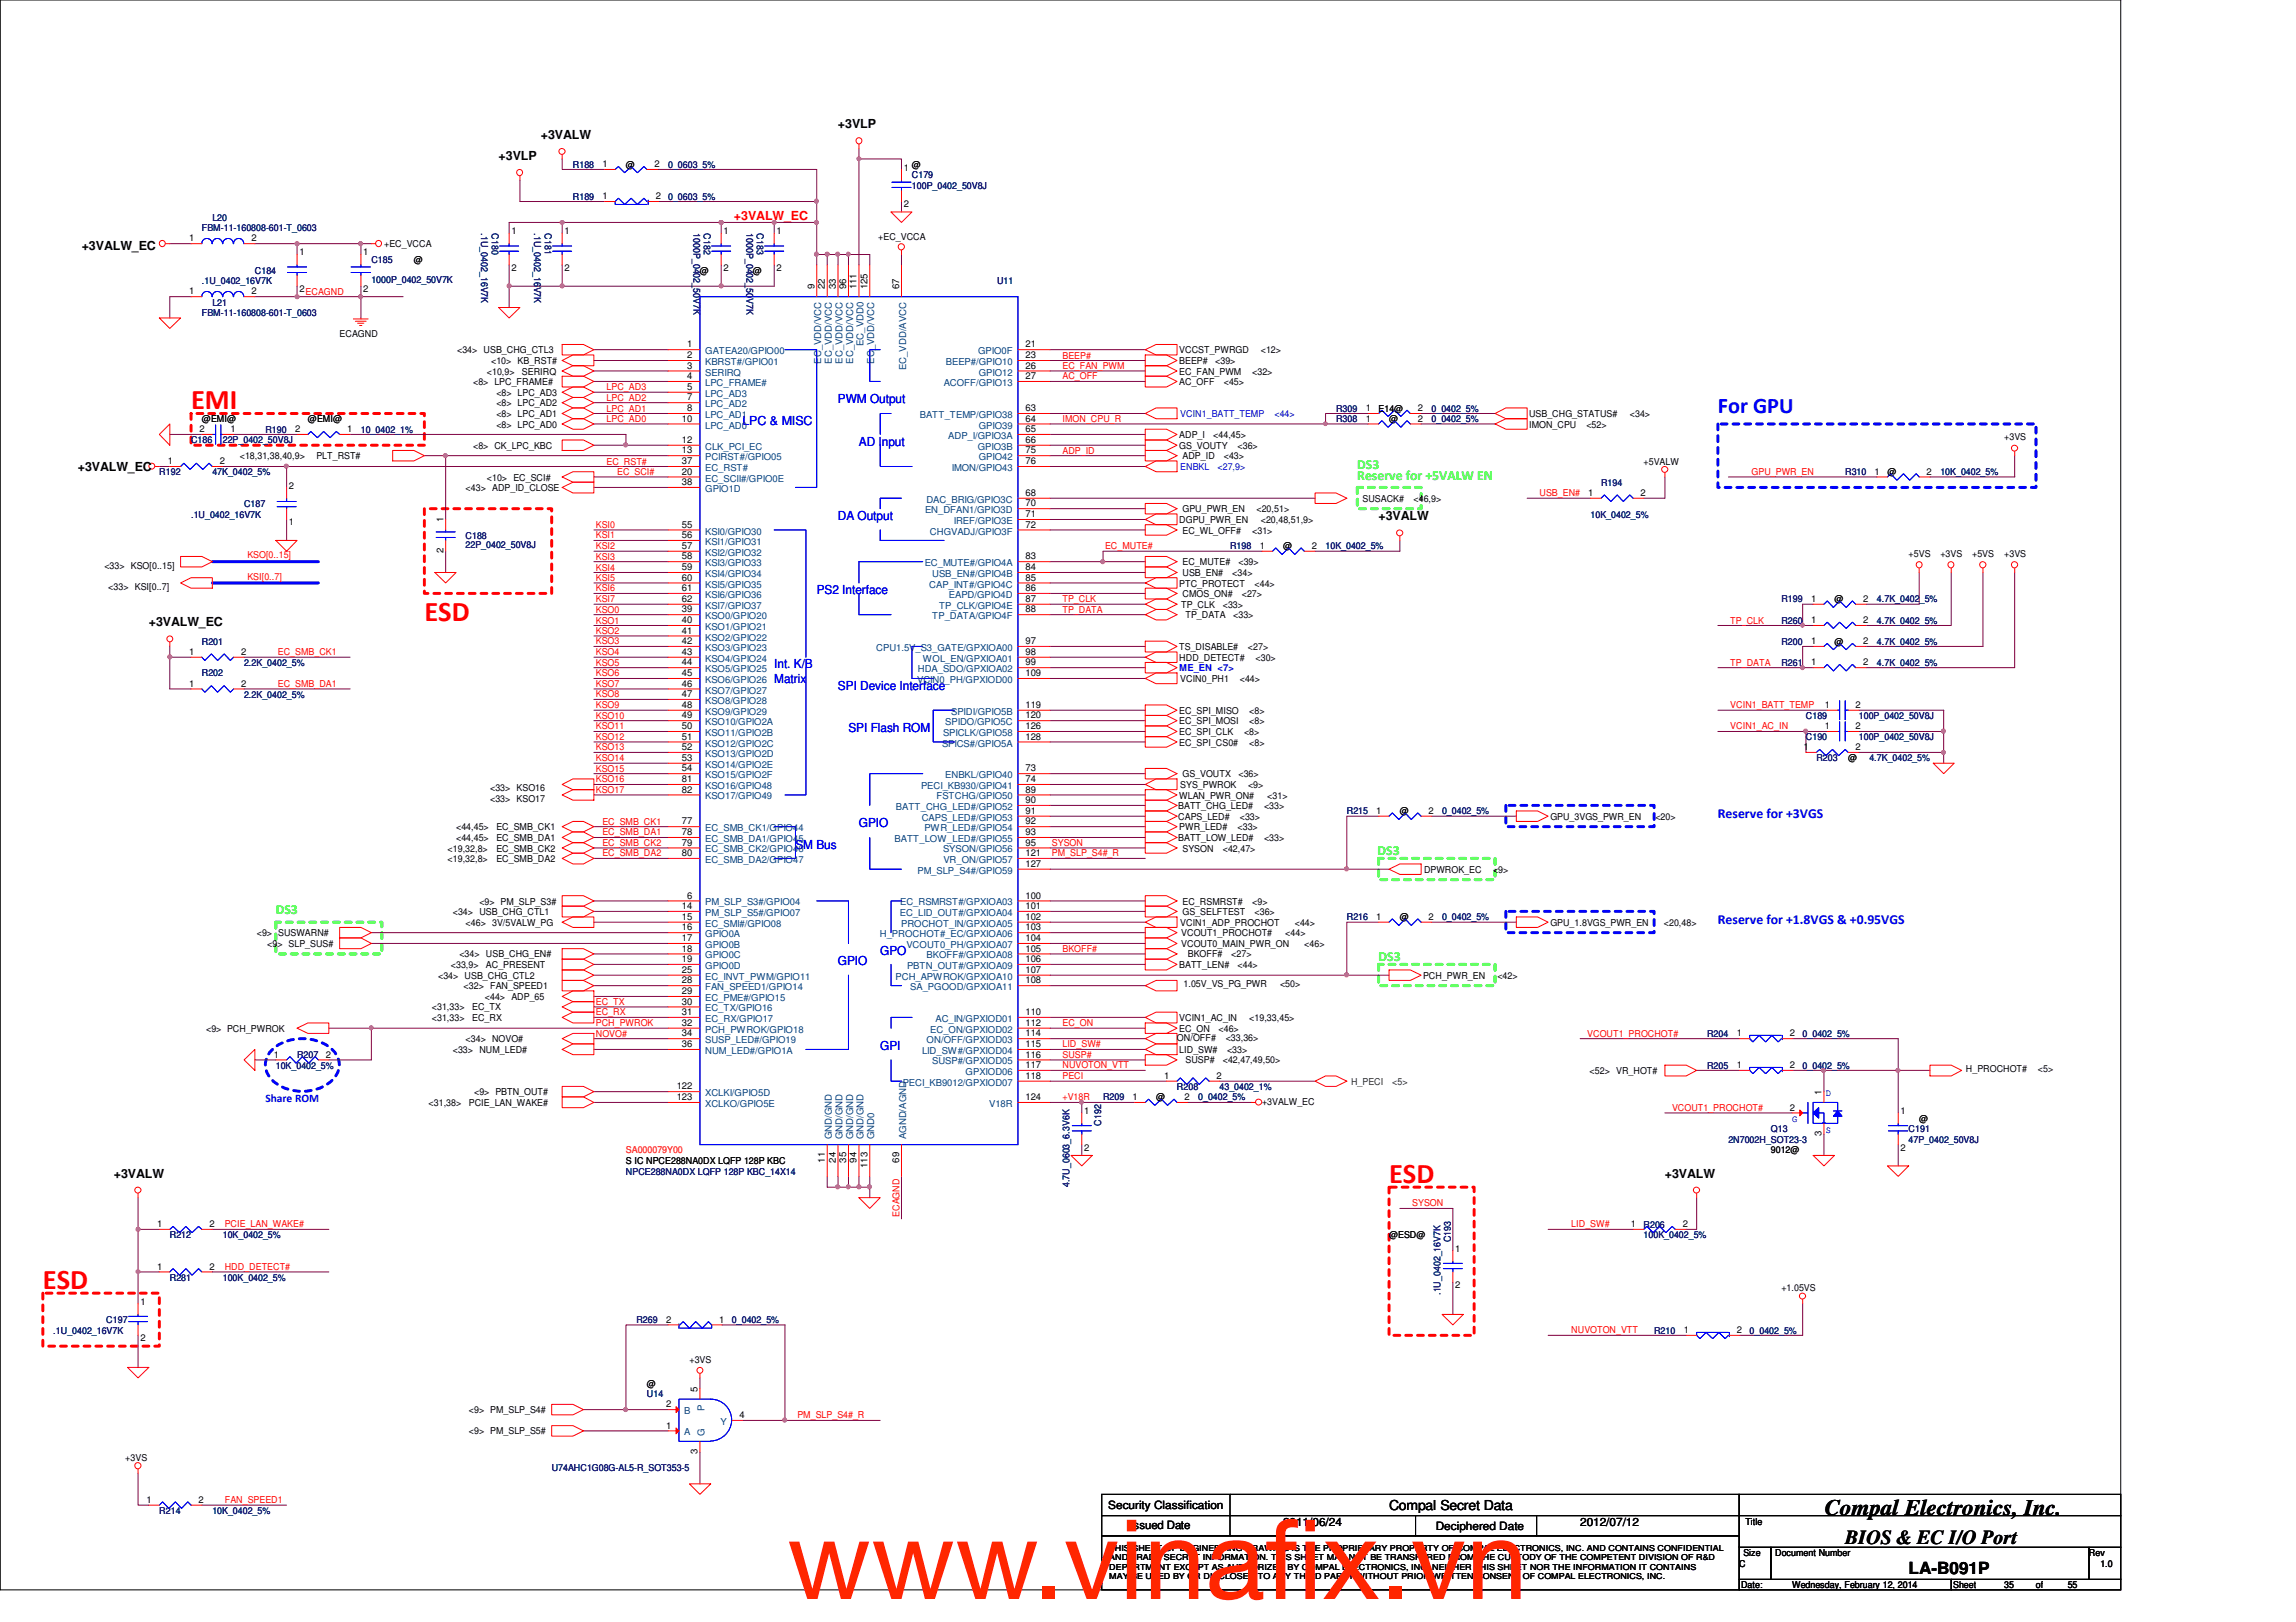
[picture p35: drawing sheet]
<svg xmlns="http://www.w3.org/2000/svg" width="297mm" height="210mm" viewBox="0 0 297 210" stroke-linecap="round" stroke-linejoin="round" font-family="sans-serif">
<defs><g id="words">
<g font-size="14.1" fill="#ff2600">
<text x="101.8" y="206.9">www.vinaf</text>
<text x="163.7" y="206.9">ix.vn</text>
</g>
<g font-size="3.7" fill="#f00">
<text x="24.7" y="52.9">EMI</text>
<text x="54.9" y="80.3">ESD</text>
<text x="179.7" y="153">ESD</text>
<text x="5.5" y="166.8">ESD</text>
</g>
<text font-size="2.9" fill="#00f" x="222.2" y="53.5">For GPU</text>
<text font-size="2.9" x="236.1" y="196">Compal Electronics, Inc.</text>
<text font-size="2.6" x="238.7" y="199.8">BIOS &amp; EC I/O Port</text>
<text font-size="2.2" x="246.9" y="203.7">LA-B091P</text>
<g font-size="1.8" fill="#0f0">
<text x="175.6" y="62.1">Reserve for +5VALW EN</text>
<text x="175.6" y="60.7">DS3</text>
<text x="178.2" y="110.6">DS3</text>
<text x="35.7" y="118.3">DS3</text>
<text x="178.3" y="124.3">DS3</text>
</g>
<g font-size="1.8" fill="#00f">
<text x="222.2" y="105.9">Reserve for +3VGS</text>
<text x="222.2" y="119.6">Reserve for +1.8VGS &amp; +0.95VGS</text>
</g>
<text font-size="1.8" x="179.7" y="195.4">Compal Secret Data</text>
<g font-size="1.6">
<text x="70" y="18">+3VALW</text>
<text x="108.4" y="16.6">+3VLP</text>
<text x="64.5" y="20.7">+3VLP</text>
<text x="10.6" y="32.4">+3VALW_EC</text>
<text x="10.1" y="60.9">+3VALW_EC</text>
<text x="178.3" y="67.4">+3VALW</text>
<text x="19.3" y="81.1">+3VALW_EC</text>
<text x="14.7" y="152.4">+3VALW</text>
<text x="215.4" y="152.4">+3VALW</text>
</g>
<text font-size="1.6" fill="#f00" x="95" y="28.5">+3VALW_EC</text>
<g font-size="1.6" fill="#00f">
<text x="108.4" y="52.2">PWM Output</text>
<text x="96.1" y="54.9">LPC &amp; MISC</text>
<text x="111.1" y="57.7">AD Input</text>
<text x="108.4" y="67.3">DA Output</text>
<text x="105.7" y="76.9">PS2 Interface</text>
<text x="100.2" y="86.5">Int. K/B</text>
<text x="100.2" y="88.3">Matrix</text>
<text x="108.4" y="89.2">SPI Device Interface</text>
<text x="109.8" y="94.7">SPI Flash ROM</text>
<text x="111.1" y="107.1">GPIO</text>
<text x="102.9" y="109.8">SM Bus</text>
<text x="108.4" y="124.9">GPIO</text>
<text x="113.9" y="123.5">GPO</text>
<text x="113.9" y="135.8">GPI</text>
</g>
<text font-size="1.5" fill="#00f" x="34.3" y="142.7">Share ROM</text>
<g font-size="1.5">
<text x="143.4" y="195.3">Security Classification</text>
<text x="146.3" y="197.9">Issued Date</text>
<text x="166" y="197.5">2011/06/24</text>
<text x="204.4" y="197.5">2012/07/12</text>
<text x="185.8" y="198">Deciphered Date</text>
</g>
<g font-size="1.2" fill="#000080">
<text x="74.1" y="21.7">R188</text>
<text x="86.4" y="21.7">0_0603_5%</text>
<text x="118" y="23.1">C179</text>
<text x="26.1" y="29.9">FBM-11-160808-601-T_0603</text>
<text x="27.5" y="28.6">L20</text>
<text x="74.1" y="25.8">R189</text>
<text x="86.4" y="25.8">0_0603_5%</text>
<text x="118" y="24.5">100P_0402_50V8J</text>
<text x="33" y="35.4">C184</text>
<text x="48" y="34.1">C185</text>
<text x="62.3" y="30.2" transform="rotate(90 62.3 30.2)">.1U_0402_16V7K</text>
<text x="63.6" y="30.2" transform="rotate(90 63.6 30.2)">C180</text>
<text x="69.1" y="30.2" transform="rotate(90 69.1 30.2)">.1U_0402_16V7K</text>
<text x="70.5" y="30.2" transform="rotate(90 70.5 30.2)">C181</text>
<text x="89.7" y="30.2" transform="rotate(90 89.7 30.2)">1000P_0402_50V7K</text>
<text x="91.1" y="30.2" transform="rotate(90 91.1 30.2)">C182</text>
<text x="96.6" y="30.2" transform="rotate(90 96.6 30.2)">1000P_0402_50V7K</text>
<text x="97.9" y="30.2" transform="rotate(90 97.9 30.2)">C183</text>
<text x="26.1" y="36.8">.1U_0402_16V7K</text>
<text x="26.1" y="40.9">FBM-11-160808-601-T_0603</text>
<text x="27.5" y="39.5">L21</text>
<text x="48" y="36.7">1000P_0402_50V7K</text>
<text x="129" y="36.8">U11</text>
<text x="172.8" y="53.3">R309</text>
<text x="185.2" y="53.3">0_0402_5%</text>
<text x="24.7" y="57.4">C186</text>
<text x="28.8" y="57.4">22P_0402_50V8J</text>
<text x="34.3" y="56">R190</text>
<text x="46.7" y="56">10_0402_1%</text>
<text x="172.8" y="54.7">R308</text>
<text x="185.2" y="54.7">0_0402_5%</text>
<text x="20.6" y="61.5">R192</text>
<text x="27.5" y="61.5">47K_0402_5%</text>
<text x="31.6" y="65.6">C187</text>
<text x="207.1" y="62.9">R194</text>
<text x="238.7" y="61.5">R310</text>
<text x="251" y="61.5">10K_0402_5%</text>
<text x="24.7" y="67">.1U_0402_16V7K</text>
<text x="60.2" y="69.7">C188</text>
<text x="60.2" y="71">22P_0402_50V8J</text>
<text x="159.1" y="71.1">R198</text>
<text x="171.5" y="71.1">10K_0402_5%</text>
<text x="205.8" y="67">10K_0402_5%</text>
<text x="230.5" y="77.9">R199</text>
<text x="242.8" y="77.9">4.7K_0402_5%</text>
<text x="26.1" y="83.4">R201</text>
<text x="230.5" y="80.7">R260</text>
<text x="230.5" y="83.4">R200</text>
<text x="242.8" y="80.7">4.7K_0402_5%</text>
<text x="242.8" y="83.4">4.7K_0402_5%</text>
<text x="26.1" y="87.5">R202</text>
<text x="31.6" y="86.2">2.2K_0402_5%</text>
<text x="230.5" y="86.2">R261</text>
<text x="242.8" y="86.2">4.7K_0402_5%</text>
<text x="31.6" y="90.3">2.2K_0402_5%</text>
<text x="233.6" y="93">C189</text>
<text x="233.6" y="95.8">C190</text>
<text x="240.5" y="93">100P_0402_50V8J</text>
<text x="240.5" y="95.8">100P_0402_50V8J</text>
<text x="235" y="98.5">R203</text>
<text x="241.8" y="98.5">4.7K_0402_5%</text>
<text x="174.2" y="105.4">R215</text>
<text x="186.6" y="105.4">0_0402_5%</text>
<text x="174.2" y="119.1">R216</text>
<text x="186.6" y="119.1">0_0402_5%</text>
<text x="38.4" y="136.9">R207</text>
<text x="220.8" y="134.2">R204</text>
<text x="233.2" y="134.2">0_0402_5%</text>
<text x="35.7" y="138.3">10K_0402_5%</text>
<text x="142.7" y="142.4">R209</text>
<text x="152.3" y="141.1">R208</text>
<text x="155" y="142.4">0_0402_5%</text>
<text x="157.8" y="141.1">43_0402_1%</text>
<text x="220.8" y="138.3">R205</text>
<text x="233.2" y="138.3">0_0402_5%</text>
<text x="142.4" y="145.7" transform="rotate(-90 142.4 145.7)">C192</text>
<text x="223.6" y="147.9">2N7002H_SOT23-3</text>
<text x="229.1" y="146.5">Q13</text>
<text x="246.9" y="146.5">C191</text>
<text x="246.9" y="147.9">47P_0402_50V8J</text>
<text x="81" y="152">NPCE288NA0DX LQFP 128P KBC_14X14</text>
<text x="138.3" y="153.6" transform="rotate(-90 138.3 153.6)">4.7U_0603_6.3V6K</text>
<text x="22" y="160.2">R212</text>
<text x="28.8" y="160.2">10K_0402_5%</text>
<text x="187.7" y="160.7" transform="rotate(-90 187.7 160.7)">C193</text>
<text x="212.6" y="158.9">R206</text>
<text x="212.6" y="160.2">100K_0402_5%</text>
<text x="22" y="165.7">R281</text>
<text x="28.8" y="165.7">100K_0402_5%</text>
<text x="186.3" y="167.6" transform="rotate(-90 186.3 167.6)">.1U_0402_16V7K</text>
<text x="6.9" y="172.6">.1U_0402_16V7K</text>
<text x="13.8" y="171.2">C197</text>
<text x="82.3" y="171.2">R269</text>
<text x="94.7" y="171.2">0_0402_5%</text>
<text x="214" y="172.6">R210</text>
<text x="226.4" y="172.6">0_0402_5%</text>
<text x="83.7" y="180.8">U14</text>
<text x="71.4" y="190.4">U74AHC1G08G-AL5-R_SOT353-5</text>
<text x="20.6" y="195.9">R214</text>
<text x="27.5" y="195.9">10K_0402_5%</text>
</g>
<g font-size="1.2">
<text x="77.9" y="21.6">1</text>
<text x="81" y="21.7">@</text>
<text x="84.7" y="21.6">2</text>
<text x="116.9" y="22.1">1</text>
<text x="118" y="21.7">@</text>
<text x="77.9" y="25.8">1</text>
<text x="84.8" y="25.8">2</text>
<text x="116.9" y="26.8">2</text>
<text x="24.5" y="31.2">1</text>
<text x="32.6" y="31.2">2</text>
<text x="38.7" y="33.1">1</text>
<text x="47" y="33.1">1</text>
<text x="49.7" y="32">+EC_VCCA</text>
<text x="53.5" y="34.1">@</text>
<text x="66.2" y="30.3">1</text>
<text x="66.2" y="35.1">2</text>
<text x="73" y="30.3">1</text>
<text x="73" y="35.1">2</text>
<text x="90.5" y="35.4">@</text>
<text x="93.6" y="30.3">1</text>
<text x="93.6" y="35.1">2</text>
<text x="97.4" y="35.4">@</text>
<text x="100.5" y="30.3">1</text>
<text x="100.5" y="35.1">2</text>
<text x="113.6" y="31">+EC_VCCA</text>
<text x="24.5" y="38.1">1</text>
<text x="32.6" y="38.1">2</text>
<text x="38.7" y="37.8">2</text>
<text x="47" y="37.8">2</text>
<text x="105.4" y="37.4" transform="rotate(-90 105.4 37.4)">9</text>
<text x="106.7" y="37.4" transform="rotate(-90 106.7 37.4)">22</text>
<text x="108.1" y="37.4" transform="rotate(-90 108.1 37.4)">33</text>
<text x="109.5" y="37.4" transform="rotate(-90 109.5 37.4)">96</text>
<text x="110.8" y="37.4" transform="rotate(-90 110.8 37.4)">111</text>
<text x="112.2" y="37.4" transform="rotate(-90 112.2 37.4)">125</text>
<text x="116.3" y="37.4" transform="rotate(-90 116.3 37.4)">67</text>
<text x="43.9" y="43.6">ECAGND</text>
<text x="59.1" y="45.7">&lt;34&gt; USB_CHG_CTL3</text>
<text x="63.5" y="47.1">&lt;10&gt; KB_RST#</text>
<text x="88.9" y="45">1</text>
<text x="88.9" y="46.4">2</text>
<text x="88.9" y="47.7">3</text>
<text x="132.7" y="45">21</text>
<text x="132.7" y="47.7">26</text>
<text x="132.7" y="46.4">23</text>
<text x="152.6" y="47.1">BEEP#</text>
<text x="152.6" y="45.7">VCCST_PWRGD</text>
<text x="157.2" y="47.1">&lt;39&gt;</text>
<text x="163.1" y="45.7">&lt;12&gt;</text>
<text x="61.2" y="49.8">&lt;8&gt; LPC_FRAME#</text>
<text x="63" y="48.5">&lt;10,9&gt;</text>
<text x="64.2" y="52.6">&lt;8&gt; LPC_AD2</text>
<text x="64.2" y="53.9">&lt;8&gt; LPC_AD1</text>
<text x="64.2" y="51.2">&lt;8&gt; LPC_AD3</text>
<text x="67.5" y="48.5">SERIRQ</text>
<text x="88.9" y="49.1">4</text>
<text x="88.9" y="50.5">5</text>
<text x="88.9" y="51.8">7</text>
<text x="88.9" y="53.2">8</text>
<text x="132.7" y="49.1">27</text>
<text x="132.7" y="53.2">63</text>
<text x="152.6" y="48.5">EC_FAN_PWM</text>
<text x="152.6" y="49.8">AC_OFF</text>
<text x="158.3" y="49.8">&lt;45&gt;</text>
<text x="162" y="48.5">&lt;32&gt;</text>
<text x="176.7" y="53.2">1</text>
<text x="178.3" y="53.3">E14@</text>
<text x="183.4" y="53.2">2</text>
<text x="197.8" y="53.9">USB_CHG_STATUS#</text>
<text x="210.9" y="53.9">&lt;34&gt;</text>
<text x="25.8" y="55.9">2</text>
<text x="26.1" y="54.7">@EMI@</text>
<text x="29.8" y="55.9">1</text>
<text x="31" y="59.4">&lt;18,31,38,40,9&gt;</text>
<text x="38.2" y="55.9">2</text>
<text x="39.8" y="54.7">@EMI@</text>
<text x="40.9" y="59.4">PLT_RST#</text>
<text x="44.9" y="55.9">1</text>
<text x="61.2" y="58.1">&lt;8&gt; CK_LPC_KBC</text>
<text x="64.2" y="55.3">&lt;8&gt; LPC_AD0</text>
<text x="88.2" y="54.6">10</text>
<text x="88.2" y="57.3">12</text>
<text x="88.2" y="58.7">13</text>
<text x="132.7" y="57.3">66</text>
<text x="132.7" y="55.9">65</text>
<text x="132.7" y="54.6">64</text>
<text x="132.7" y="58.7">75</text>
<text x="152.6" y="56.7">ADP_I</text>
<text x="152.6" y="58.1">GS_VOUTY</text>
<text x="153" y="59.4">ADP_ID</text>
<text x="157" y="56.7">&lt;44,45&gt;</text>
<text x="158.3" y="59.4">&lt;43&gt;</text>
<text x="160.1" y="58.1">&lt;36&gt;</text>
<text x="176.7" y="54.6">1</text>
<text x="179.7" y="54.7">@</text>
<text x="183.4" y="54.6">2</text>
<text x="197.8" y="55.3">IMON_CPU</text>
<text x="205.2" y="55.3">&lt;52&gt;</text>
<text x="259.3" y="57">+3VS</text>
<text x="21.7" y="60.1">1</text>
<text x="28.4" y="60.1">2</text>
<text x="37.4" y="63.2">2</text>
<text x="60.2" y="63.5">&lt;43&gt; ADP_ID_CLOSE</text>
<text x="63" y="62.2">&lt;10&gt; EC_SCI#</text>
<text x="88.2" y="61.4">20</text>
<text x="88.2" y="60.1">37</text>
<text x="88.2" y="62.8">38</text>
<text x="132.7" y="60.1">76</text>
<text x="132.7" y="64.2">68</text>
<text x="132.7" y="65.5">70</text>
<text x="176.3" y="64.9">SUSACK#</text>
<text x="182.9" y="64.9">&lt;46,9&gt;</text>
<text x="205.5" y="64.2">1</text>
<text x="212.3" y="64.2">2</text>
<text x="212.6" y="60.1">+5VALW</text>
<text x="242.5" y="61.4">1</text>
<text x="244.2" y="61.5">@</text>
<text x="249.3" y="61.4">2</text>
<text x="37.4" y="67.9">1</text>
<text x="57.4" y="71.6" transform="rotate(-90 57.4 71.6)">2</text>
<text x="57.4" y="67.6" transform="rotate(-90 57.4 67.6)">1</text>
<text x="88.2" y="68.3">55</text>
<text x="88.2" y="69.6">56</text>
<text x="88.2" y="71">57</text>
<text x="132.7" y="66.9">71</text>
<text x="132.7" y="68.3">72</text>
<text x="152.6" y="67.6">DGPU_PWR_EN</text>
<text x="153" y="66.3">GPU_PWR_EN</text>
<text x="153" y="69">EC_WL_OFF#</text>
<text x="162" y="69">&lt;31&gt;</text>
<text x="162.6" y="66.3">&lt;20,51&gt;</text>
<text x="163" y="71">1</text>
<text x="163.1" y="67.6">&lt;20,48,51,9&gt;</text>
<text x="166" y="71.1">@</text>
<text x="169.7" y="71">2</text>
<text x="13.5" y="73.6">&lt;33&gt; KSO[0..15]</text>
<text x="14" y="76.3">&lt;33&gt; KSI[0..7]</text>
<text x="88.2" y="72.4">58</text>
<text x="88.2" y="73.8">59</text>
<text x="88.2" y="75.1">60</text>
<text x="88.2" y="76.5">61</text>
<text x="88.2" y="77.9">62</text>
<text x="132.7" y="73.8">84</text>
<text x="132.7" y="76.5">86</text>
<text x="132.7" y="77.9">87</text>
<text x="132.7" y="72.4">83</text>
<text x="132.7" y="75.1">85</text>
<text x="152.6" y="75.9">PTC_PROTECT</text>
<text x="153" y="73.2">EC_MUTE#</text>
<text x="153" y="74.5">USB_EN#</text>
<text x="153" y="77.3">CMOS_ON#</text>
<text x="159.4" y="74.5">&lt;34&gt;</text>
<text x="160.2" y="73.2">&lt;39&gt;</text>
<text x="160.7" y="77.3">&lt;27&gt;</text>
<text x="162.3" y="75.9">&lt;44&gt;</text>
<text x="234.3" y="77.9">1</text>
<text x="237.3" y="77.9">@</text>
<text x="241" y="77.9">2</text>
<text x="246.9" y="72.1">+5VS</text>
<text x="251" y="72.1">+3VS</text>
<text x="255.1" y="72.1">+5VS</text>
<text x="259.3" y="72.1">+3VS</text>
<text x="88.2" y="79.2">39</text>
<text x="88.2" y="80.6">40</text>
<text x="88.2" y="82">41</text>
<text x="88.2" y="83.4">42</text>
<text x="132.7" y="79.2">88</text>
<text x="132.7" y="83.4">97</text>
<text x="152.8" y="78.7">TP_CLK</text>
<text x="153.4" y="80">TP_DATA</text>
<text x="158.2" y="78.7">&lt;33&gt;</text>
<text x="159.6" y="80">&lt;33&gt;</text>
<text x="234.3" y="80.6">1</text>
<text x="234.3" y="83.4">1</text>
<text x="237.3" y="83.4">@</text>
<text x="241" y="80.6">2</text>
<text x="241" y="83.4">2</text>
<text x="24.5" y="88.9">1</text>
<text x="24.5" y="84.8">1</text>
<text x="31.2" y="88.9">2</text>
<text x="31.2" y="84.8">2</text>
<text x="88.2" y="84.8">43</text>
<text x="88.2" y="86.1">44</text>
<text x="88.2" y="87.5">45</text>
<text x="88.2" y="88.9">46</text>
<text x="132.7" y="84.8">98</text>
<text x="132.7" y="86.1">99</text>
<text x="132.7" y="87.5">109</text>
<text x="152.6" y="84.1">TS_DISABLE#</text>
<text x="152.6" y="85.5">HDD_DETECT#</text>
<text x="152.7" y="88.2">VCIN0_PH1</text>
<text x="160.4" y="88.2">&lt;44&gt;</text>
<text x="161.5" y="84.1">&lt;27&gt;</text>
<text x="162.4" y="85.5">&lt;30&gt;</text>
<text x="234.3" y="86.1">1</text>
<text x="241" y="86.1">2</text>
<text x="88.2" y="90.2">47</text>
<text x="88.2" y="91.6">48</text>
<text x="88.2" y="93">49</text>
<text x="88.2" y="94.4">50</text>
<text x="88.2" y="95.7">51</text>
<text x="132.7" y="94.4">126</text>
<text x="132.7" y="91.6">119</text>
<text x="132.7" y="95.7">128</text>
<text x="132.7" y="93">120</text>
<text x="152.6" y="92.4">EC_SPI_MISO</text>
<text x="152.6" y="93.7">EC_SPI_MOSI</text>
<text x="152.6" y="95.1">EC_SPI_CLK</text>
<text x="160.9" y="95.1">&lt;8&gt;</text>
<text x="161.6" y="92.4">&lt;8&gt;</text>
<text x="161.6" y="93.7">&lt;8&gt;</text>
<text x="236.1" y="91.6">1</text>
<text x="236.1" y="94.4">1</text>
<text x="240.1" y="91.6">2</text>
<text x="240.1" y="94.4">2</text>
<text x="88.2" y="97.1">52</text>
<text x="88.2" y="98.5">53</text>
<text x="88.2" y="99.8">54</text>
<text x="88.2" y="101.2">81</text>
<text x="132.7" y="99.8">73</text>
<text x="132.7" y="101.2">74</text>
<text x="152.6" y="96.5">EC_SPI_CS0#</text>
<text x="152.7" y="101.9">SYS_PWROK</text>
<text x="153" y="100.6">GS_VOUTX</text>
<text x="160.2" y="100.6">&lt;36&gt;</text>
<text x="161.5" y="101.9">&lt;9&gt;</text>
<text x="161.6" y="96.5">&lt;8&gt;</text>
<text x="233.3" y="97.1">1</text>
<text x="239.1" y="98.5">@</text>
<text x="240.1" y="97.1">2</text>
<text x="59" y="107.4">&lt;44,45&gt;</text>
<text x="63.4" y="102.4">&lt;33&gt; KSO16</text>
<text x="63.4" y="103.8">&lt;33&gt; KSO17</text>
<text x="64.2" y="107.4">EC_SMB_CK1</text>
<text x="88.2" y="106.7">77</text>
<text x="88.2" y="102.6">82</text>
<text x="132.7" y="102.6">89</text>
<text x="132.7" y="105.3">91</text>
<text x="132.7" y="106.7">92</text>
<text x="132.7" y="103.9">90</text>
<text x="152.4" y="104.7">BATT_CHG_LED#</text>
<text x="152.4" y="106.1">CAPS_LED#</text>
<text x="152.6" y="107.4">PWR_LED#</text>
<text x="152.6" y="103.3">WLAN_PWR_ON#</text>
<text x="160.1" y="107.4">&lt;33&gt;</text>
<text x="160.4" y="106.1">&lt;33&gt;</text>
<text x="163.5" y="104.7">&lt;33&gt;</text>
<text x="164" y="103.3">&lt;31&gt;</text>
<text x="178.1" y="105.3">1</text>
<text x="181.1" y="105.4">@</text>
<text x="184.8" y="105.3">2</text>
<text x="200.6" y="106.1">GPU_3VGS_PWR_EN</text>
<text x="214.2" y="106.1">&lt;20&gt;</text>
<text x="57.9" y="111.5">&lt;19,32,8&gt;</text>
<text x="57.9" y="110.2">&lt;19,32,8&gt;</text>
<text x="59" y="108.8">&lt;44,45&gt;</text>
<text x="64.2" y="111.5">EC_SMB_DA2</text>
<text x="64.2" y="108.8">EC_SMB_DA1</text>
<text x="64.2" y="110.2">EC_SMB_CK2</text>
<text x="88.2" y="108.1">78</text>
<text x="88.2" y="109.4">79</text>
<text x="88.2" y="110.8">80</text>
<text x="132.7" y="109.4">95</text>
<text x="132.7" y="110.8">121</text>
<text x="132.7" y="112.2">127</text>
<text x="132.7" y="108.1">93</text>
<text x="152.4" y="108.8">BATT_LOW_LED#</text>
<text x="153" y="110.2">SYSON</text>
<text x="158.2" y="110.2">&lt;42,47&gt;</text>
<text x="163.5" y="108.8">&lt;33&gt;</text>
<text x="184.2" y="112.9">DPWROK_EC</text>
<text x="193.2" y="112.9">&lt;9&gt;</text>
<text x="58.6" y="118.4">&lt;34&gt; USB_CHG_CTL1</text>
<text x="60.2" y="119.8">&lt;46&gt; 3V/5VALW_PG</text>
<text x="62" y="117.1">&lt;9&gt; PM_SLP_S3#</text>
<text x="88.2" y="117.6">14</text>
<text x="88.2" y="119">15</text>
<text x="88.9" y="116.3">6</text>
<text x="132.7" y="119">102</text>
<text x="132.7" y="116.3">100</text>
<text x="132.7" y="117.6">101</text>
<text x="152.7" y="119.8">VCIN1_ADP_PROCHOT</text>
<text x="153" y="117.1">EC_RSMRST#</text>
<text x="153" y="118.4">GS_SELFTEST</text>
<text x="162" y="117.1">&lt;9&gt;</text>
<text x="162.3" y="118.4">&lt;36&gt;</text>
<text x="167.5" y="119.8">&lt;44&gt;</text>
<text x="178.1" y="119">1</text>
<text x="181.1" y="119.1">@</text>
<text x="184.8" y="119">2</text>
<text x="200.6" y="119.8">GPU_1.8VGS_PWR_EN</text>
<text x="215.3" y="119.8">&lt;20,48&gt;</text>
<text x="33.2" y="121.2">&lt;9&gt;</text>
<text x="34.6" y="122.5">&lt;9&gt; SLP_SUS#</text>
<text x="36" y="121.2">SUSWARN#</text>
<text x="58.3" y="125.3">&lt;33,9&gt;</text>
<text x="59.4" y="123.9">&lt;34&gt; USB_CHG_EN#</text>
<text x="62.9" y="125.3">AC_PRESENT</text>
<text x="88.2" y="120.4">16</text>
<text x="88.2" y="121.8">17</text>
<text x="88.2" y="123.1">18</text>
<text x="88.2" y="124.5">19</text>
<text x="88.2" y="125.9">25</text>
<text x="132.7" y="123.1">105</text>
<text x="132.7" y="124.5">106</text>
<text x="132.7" y="121.8">104</text>
<text x="132.7" y="125.9">107</text>
<text x="132.7" y="120.4">103</text>
<text x="152.6" y="125.3">BATT_LEN#</text>
<text x="152.8" y="121.2">VCOUT1_PROCHOT#</text>
<text x="152.8" y="122.5">VCOUT0_MAIN_PWR_ON</text>
<text x="153.7" y="123.9">BKOFF#</text>
<text x="159.3" y="123.9">&lt;27&gt;</text>
<text x="160.1" y="125.3">&lt;44&gt;</text>
<text x="166.3" y="121.2">&lt;44&gt;</text>
<text x="168.7" y="122.5">&lt;46&gt;</text>
<text x="55.9" y="130.8">&lt;31,33&gt;</text>
<text x="56.7" y="126.7">&lt;34&gt; USB_CHG_CTL2</text>
<text x="60" y="128">&lt;32&gt; FAN_SPEED1</text>
<text x="61.1" y="130.8">EC_TX</text>
<text x="62.7" y="129.4">&lt;44&gt; ADP_65</text>
<text x="88.2" y="127.3">28</text>
<text x="88.2" y="128.7">29</text>
<text x="88.2" y="130">30</text>
<text x="88.2" y="131.4">31</text>
<text x="132.7" y="131.4">110</text>
<text x="132.7" y="127.3">108</text>
<text x="153.1" y="127.8">1.05V_VS_PG_PWR</text>
<text x="165.6" y="127.8">&lt;50&gt;</text>
<text x="184.1" y="126.7">PCH_PWR_EN</text>
<text x="193.7" y="126.7">&lt;42&gt;</text>
<text x="26.7" y="133.5">&lt;9&gt; PCH_PWROK</text>
<text x="35.4" y="136.9">1</text>
<text x="42.2" y="136.9">2</text>
<text x="55.9" y="132.1">&lt;31,33&gt;</text>
<text x="58.6" y="136.2">&lt;33&gt; NUM_LED#</text>
<text x="60.2" y="134.9">&lt;34&gt; NOVO#</text>
<text x="61.1" y="132.1">EC_RX</text>
<text x="88.2" y="132.8">32</text>
<text x="88.2" y="134.1">34</text>
<text x="88.2" y="135.5">36</text>
<text x="132.7" y="136.9">116</text>
<text x="132.7" y="134.1">114</text>
<text x="132.7" y="135.5">115</text>
<text x="132.7" y="132.8">112</text>
<text x="152.3" y="134.7">ON/OFF#</text>
<text x="152.6" y="132.1">VCIN1_AC_IN</text>
<text x="152.6" y="133.5">EC_ON</text>
<text x="152.6" y="136.2">LID_SW#</text>
<text x="153.4" y="137.6">SUSP#</text>
<text x="157.6" y="133.5">&lt;46&gt;</text>
<text x="158.2" y="137.6">&lt;42,47,49,50&gt;</text>
<text x="158.6" y="134.7">&lt;33,36&gt;</text>
<text x="158.7" y="136.2">&lt;33&gt;</text>
<text x="161.6" y="132.1">&lt;19,33,45&gt;</text>
<text x="224.7" y="134.1">1</text>
<text x="231.6" y="134.1">2</text>
<text x="55.5" y="143.1">&lt;31,38&gt;</text>
<text x="60.7" y="143.1">PCIE_LAN_WAKE#</text>
<text x="61.3" y="141.7">&lt;9&gt; PBTN_OUT#</text>
<text x="87.5" y="141">122</text>
<text x="87.5" y="142.4">123</text>
<text x="132.7" y="142.4">124</text>
<text x="132.7" y="138.2">117</text>
<text x="132.7" y="139.6">118</text>
<text x="146.5" y="142.4">1</text>
<text x="149.6" y="142.4">@</text>
<text x="150.6" y="139.6">1</text>
<text x="153.2" y="142.4">2</text>
<text x="157.4" y="139.6">2</text>
<text x="163.3" y="143">+3VALW_EC</text>
<text x="205.7" y="139">&lt;52&gt; VR_HOT#</text>
<text x="224.7" y="138.2">1</text>
<text x="231.6" y="143.7">2</text>
<text x="231.6" y="138.2">2</text>
<text x="235.7" y="141.7" transform="rotate(-90 235.7 141.7)">1</text>
<text x="254.3" y="138.7">H_PROCHOT#</text>
<text x="263.7" y="138.7">&lt;5&gt;</text>
<text x="140.2" y="144.1">1</text>
<text x="140.2" y="148.9">2</text>
<text x="229.1" y="149.3">9012@</text>
<text x="235.7" y="147" transform="rotate(-90 235.7 147)">3</text>
<text x="245.9" y="144.1">1</text>
<text x="245.9" y="148.9">2</text>
<text x="248.3" y="145.2">@</text>
<text x="81" y="150.7">S IC NPCE288NA0DX LQFP 128P KBC</text>
<text x="106.7" y="150.5" transform="rotate(-90 106.7 150.5)">11</text>
<text x="108.1" y="150.5" transform="rotate(-90 108.1 150.5)">24</text>
<text x="109.5" y="150.5" transform="rotate(-90 109.5 150.5)">35</text>
<text x="110.8" y="150.5" transform="rotate(-90 110.8 150.5)">94</text>
<text x="112.2" y="151.1" transform="rotate(-90 112.2 151.1)">113</text>
<text x="116.3" y="150.5" transform="rotate(-90 116.3 150.5)">69</text>
<text x="20.3" y="158.8">1</text>
<text x="27.1" y="158.8">2</text>
<text x="179.7" y="160.2">@ESD@</text>
<text x="211" y="158.8">1</text>
<text x="217.7" y="158.8">2</text>
<text x="20.3" y="164.3">1</text>
<text x="27.1" y="164.3">2</text>
<text x="188.3" y="162">1</text>
<text x="188.3" y="166.7">2</text>
<text x="230.5" y="167.1">+1.05VS</text>
<text x="18.2" y="168.9">1</text>
<text x="18.2" y="173.6">2</text>
<text x="86.2" y="171.2">2</text>
<text x="93" y="171.2">1</text>
<text x="217.8" y="172.5">1</text>
<text x="224.7" y="172.5">2</text>
<text x="83.7" y="179.5">@</text>
<text x="89.2" y="176.4">+3VS</text>
<text x="60.7" y="182.9">&lt;9&gt; PM_SLP_S4#</text>
<text x="60.7" y="185.6">&lt;9&gt; PM_SLP_S5#</text>
<text x="86.2" y="182.1">2</text>
<text x="86.2" y="184.9">1</text>
<text x="90.3" y="180.1" transform="rotate(-90 90.3 180.1)">5</text>
<text x="95.7" y="183.5">4</text>
<text x="16.2" y="189.1">+3VS</text>
<text x="90.3" y="188.2" transform="rotate(-90 90.3 188.2)">3</text>
<text x="19" y="194.5">1</text>
<text x="25.7" y="194.5">2</text>
<text x="225.8" y="197.4">Title</text>
<text x="225" y="202.8">C</text>
<text x="225.5" y="201.4">Size</text>
<text x="229.7" y="201.4">Document Number</text>
<text x="270.3" y="201.4">Rev</text>
<text x="271.7" y="202.8">1.0</text>
<text x="225.3" y="205.5">Date:</text>
<text x="231.9" y="205.5">Wednesday, February 12, 2014</text>
<text x="252.7" y="205.5">Sheet</text>
<text x="259.3" y="205.5">35</text>
<text x="263.4" y="205.5">of</text>
<text x="267.5" y="205.5">55</text>
</g>
<g font-size="1.2" fill="#f00">
<text x="39.5" y="38.1">ECAGND</text>
<text x="137.5" y="46.4">BEEP#</text>
<text x="137.5" y="47.8">EC_FAN_PWM</text>
<text x="78.5" y="50.5">LPC_AD3</text>
<text x="78.5" y="53.3">LPC_AD1</text>
<text x="78.5" y="51.9">LPC_AD2</text>
<text x="137.5" y="49.1">AC_OFF</text>
<text x="78.5" y="54.6">LPC_AD0</text>
<text x="137.5" y="58.7">ADP_ID</text>
<text x="137.5" y="54.6">IMON_CPU_R</text>
<text x="78.5" y="60.1">EC_RST#</text>
<text x="79.8" y="61.5">EC_SCI#</text>
<text x="199.2" y="64.2">USB_EN#</text>
<text x="226.6" y="61.5">GPU_PWR_EN</text>
<text x="77.1" y="68.3">KSI0</text>
<text x="77.1" y="71.1">KSI2</text>
<text x="77.1" y="69.7">KSI1</text>
<text x="143" y="71.1">EC_MUTE#</text>
<text x="32" y="72.3">KSO[0..15]</text>
<text x="32" y="75">KSI[0..7]</text>
<text x="77.1" y="76.5">KSI6</text>
<text x="77.1" y="75.2">KSI5</text>
<text x="77.1" y="73.8">KSI4</text>
<text x="77.1" y="72.4">KSI3</text>
<text x="77.1" y="77.9">KSI7</text>
<text x="137.5" y="77.9">TP_CLK</text>
<text x="77.1" y="82">KSO2</text>
<text x="77.1" y="83.4">KSO3</text>
<text x="77.1" y="80.7">KSO1</text>
<text x="77.1" y="79.3">KSO0</text>
<text x="137.5" y="79.3">TP_DATA</text>
<text x="223.9" y="80.7">TP_CLK</text>
<text x="35.9" y="88.9">EC_SMB_DA1</text>
<text x="35.9" y="84.8">EC_SMB_CK1</text>
<text x="77.1" y="84.8">KSO4</text>
<text x="77.1" y="88.9">KSO7</text>
<text x="77.1" y="87.5">KSO6</text>
<text x="77.1" y="86.1">KSO5</text>
<text x="223.9" y="86.1">TP_DATA</text>
<text x="77.1" y="91.7">KSO9</text>
<text x="77.1" y="93">KSO10</text>
<text x="77.1" y="90.3">KSO8</text>
<text x="77.1" y="95.8">KSO12</text>
<text x="77.1" y="94.4">KSO11</text>
<text x="223.9" y="91.7">VCIN1_BATT_TEMP</text>
<text x="223.9" y="94.4">VCIN1_AC_IN</text>
<text x="77.1" y="98.5">KSO14</text>
<text x="77.1" y="97.1">KSO13</text>
<text x="77.1" y="99.9">KSO15</text>
<text x="77.1" y="101.3">KSO16</text>
<text x="77.1" y="102.6">KSO17</text>
<text x="77.9" y="106.7">EC_SMB_CK1</text>
<text x="77.9" y="110.8">EC_SMB_DA2</text>
<text x="77.9" y="109.5">EC_SMB_CK2</text>
<text x="77.9" y="108.1">EC_SMB_DA1</text>
<text x="136.1" y="110.8">PM_SLP_S4#_R</text>
<text x="136.1" y="109.5">SYSON</text>
<text x="137.5" y="123.2">BKOFF#</text>
<text x="77.1" y="130">EC_TX</text>
<text x="77.1" y="131.4">EC_RX</text>
<text x="77.1" y="132.8">PCH_PWROK</text>
<text x="77.1" y="134.2">NOVO#</text>
<text x="137.5" y="136.9">SUSP#</text>
<text x="137.5" y="132.8">EC_ON</text>
<text x="137.5" y="135.6">LID_SW#</text>
<text x="205.4" y="134.2">VCOUT1_PROCHOT#</text>
<text x="137.5" y="142.4">+V18R</text>
<text x="137.5" y="139.7">PECI</text>
<text x="137.5" y="138.3">NUVOTON_VTT</text>
<text x="216.3" y="143.8">VCOUT1_PROCHOT#</text>
<text x="29.1" y="158.8">PCIE_LAN_WAKE#</text>
<text x="116.4" y="157.5" transform="rotate(-90 116.4 157.5)">ECAGND</text>
<text x="182.7" y="156.1">SYSON</text>
<text x="203.3" y="158.8">LID_SW#</text>
<text x="29.1" y="164.3">HDD_DETECT#</text>
<text x="203.3" y="172.6">NUVOTON_VTT</text>
<text x="103.2" y="183.6">PM_SLP_S4#_R</text>
<text x="29.1" y="194.5">FAN_SPEED1</text>
</g>
<g font-size="1.2" fill="#004080">
<text x="91.2" y="45.8">GATEA20/GPIO00</text>
<text x="91.2" y="47.2">KBRST#/GPIO01</text>
<text x="106.3" y="47.1" transform="rotate(-90 106.3 47.1)">EC_VDD/VCC</text>
<text x="107.6" y="47.1" transform="rotate(-90 107.6 47.1)">EC_VDD/VCC</text>
<text x="109" y="47.1" transform="rotate(-90 109 47.1)">EC_VDD/VCC</text>
<text x="110.4" y="47.1" transform="rotate(-90 110.4 47.1)">EC_VDD/VCC</text>
<text x="111.7" y="44.8" transform="rotate(-90 111.7 44.8)">EC_VDD0</text>
<text x="113.1" y="47.1" transform="rotate(-90 113.1 47.1)">EC_VDD/VCC</text>
<text x="117.2" y="47.9" transform="rotate(-90 117.2 47.9)">EC_VDD/AVCC</text>
<text x="122.4" y="47.2">BEEP#/GPIO10</text>
<text x="126.5" y="45.8">GPIO0F</text>
<text x="91.2" y="48.6">SERIRQ</text>
<text x="91.2" y="50">LPC_FRAME#</text>
<text x="91.2" y="51.4">LPC_AD3</text>
<text x="91.2" y="52.7">LPC_AD2</text>
<text x="122.1" y="50">ACOFF/GPIO13</text>
<text x="126.6" y="48.6">GPIO12</text>
<text x="91.2" y="54.1">LPC_AD1</text>
<text x="91.2" y="55.5">LPC_AD0</text>
<text x="91.2" y="58.2">CLK_PCI_EC</text>
<text x="91.2" y="59.6">PCIRST#/GPIO05</text>
<text x="119" y="54.1">BATT_TEMP/GPIO38</text>
<text x="122.7" y="56.8">ADP_I/GPIO3A</text>
<text x="126.5" y="58.2">GPIO3B</text>
<text x="126.6" y="55.5">GPIO39</text>
<text x="126.6" y="59.6">GPIO42</text>
<text x="91.2" y="62.3">EC_SCII#/GPIO0E</text>
<text x="91.2" y="61">EC_RST#</text>
<text x="91.2" y="63.7">GPIO1D</text>
<text x="119.8" y="65.1">DAC_BRIG/GPIO3C</text>
<text x="123.1" y="61">IMON/GPIO43</text>
<text x="91.2" y="69.2">KSI0/GPIO30</text>
<text x="91.2" y="70.5">KSI1/GPIO31</text>
<text x="91.2" y="71.9">KSI2/GPIO32</text>
<text x="119.7" y="66.4">EN_DFAN1/GPIO3D</text>
<text x="120.3" y="69.2">CHGVADJ/GPIO3F</text>
<text x="123.4" y="67.8">IREF/GPIO3E</text>
<text x="91.2" y="73.3">KSI3/GPIO33</text>
<text x="91.2" y="74.7">KSI4/GPIO34</text>
<text x="91.2" y="76">KSI5/GPIO35</text>
<text x="91.2" y="77.4">KSI6/GPIO36</text>
<text x="119.6" y="73.3">EC_MUTE#/GPIO4A</text>
<text x="120.2" y="76">CAP_INT#/GPIO4C</text>
<text x="120.6" y="74.7">USB_EN#/GPIO4B</text>
<text x="122.8" y="77.4">EAPD/GPIO4D</text>
<text x="91.2" y="80.1">KSO0/GPIO20</text>
<text x="91.2" y="81.5">KSO1/GPIO21</text>
<text x="91.2" y="82.9">KSO2/GPIO22</text>
<text x="91.2" y="78.8">KSI7/GPIO37</text>
<text x="120.6" y="80.1">TP_DATA/GPIO4F</text>
<text x="121.5" y="78.8">TP_CLK/GPIO4E</text>
<text x="91.2" y="84.2">KSO3/GPIO23</text>
<text x="91.2" y="85.6">KSO4/GPIO24</text>
<text x="91.2" y="87">KSO5/GPIO25</text>
<text x="91.2" y="88.4">KSO6/GPIO26</text>
<text x="91.2" y="89.7">KSO7/GPIO27</text>
<text x="113.4" y="84.2">CPU1.5V_S3_GATE/GPXIOA00</text>
<text x="118.7" y="88.4">VCIN0_PH/GPXIOD00</text>
<text x="118.7" y="87">HDA_SDO/GPXIOA02</text>
<text x="119.4" y="85.6">WOL_EN/GPXIOA01</text>
<text x="91.2" y="91.1">KSO8/GPIO28</text>
<text x="91.2" y="92.5">KSO9/GPIO29</text>
<text x="91.2" y="93.9">KSO10/GPIO2A</text>
<text x="91.2" y="95.3">KSO11/GPIO2B</text>
<text x="122" y="95.3">SPICLK/GPIO58</text>
<text x="122.3" y="93.9">SPIDO/GPIO5C</text>
<text x="123.1" y="92.5">SPIDI/GPIO5B</text>
<text x="91.2" y="96.6">KSO12/GPIO2C</text>
<text x="91.2" y="98">KSO13/GPIO2D</text>
<text x="91.2" y="99.4">KSO14/GPIO2E</text>
<text x="91.2" y="100.7">KSO15/GPIO2F</text>
<text x="121.9" y="96.6">SPICS#/GPIO5A</text>
<text x="122.3" y="100.7">ENBKL/GPIO40</text>
<text x="91.2" y="107.6">EC_SMB_CK1/GPIO44</text>
<text x="91.2" y="102.1">KSO16/GPIO48</text>
<text x="91.2" y="103.5">KSO17/GPIO49</text>
<text x="115.9" y="104.8">BATT_CHG_LED#/GPIO52</text>
<text x="119.2" y="102.1">PECI_KB930/GPIO41</text>
<text x="119.2" y="106.2">CAPS_LED#/GPIO53</text>
<text x="119.6" y="107.6">PWR_LED#/GPIO54</text>
<text x="121.2" y="103.5">FSTCHG/GPIO50</text>
<text x="91.2" y="109">EC_SMB_DA1/GPIO45</text>
<text x="91.2" y="110.3">EC_SMB_CK2/GPIO46</text>
<text x="91.2" y="111.7">EC_SMB_DA2/GPIO47</text>
<text x="115.7" y="109">BATT_LOW_LED#/GPIO55</text>
<text x="118.7" y="113.1">PM_SLP_S4#/GPIO59</text>
<text x="122" y="110.3">SYSON/GPIO56</text>
<text x="122" y="111.7">VR_ON/GPIO57</text>
<text x="91.2" y="117.2">PM_SLP_S3#/GPIO04</text>
<text x="91.2" y="118.5">PM_SLP_S5#/GPIO07</text>
<text x="91.2" y="119.9">EC_SMI#/GPIO08</text>
<text x="116.4" y="118.5">EC_LID_OUT#/GPXIOA04</text>
<text x="116.5" y="117.2">EC_RSMRST#/GPXIOA03</text>
<text x="116.6" y="119.9">PROCHOT_IN/GPXIOA05</text>
<text x="91.2" y="121.3">GPIO0A</text>
<text x="91.2" y="122.7">GPIO0B</text>
<text x="91.2" y="124">GPIO0C</text>
<text x="91.2" y="125.4">GPIO0D</text>
<text x="113.8" y="121.3">H_PROCHOT#_EC/GPXIOA06</text>
<text x="117.3" y="122.7">VCOUT0_PH/GPXIOA07</text>
<text x="117.3" y="125.4">PBTN_OUT#/GPXIOA09</text>
<text x="119.9" y="124">BKOFF#/GPXIOA08</text>
<text x="91.2" y="126.8">EC_INVT_PWM/GPIO11</text>
<text x="91.2" y="128.1">FAN_SPEED1/GPIO14</text>
<text x="91.2" y="129.5">EC_PME#/GPIO15</text>
<text x="91.2" y="130.9">EC_TX/GPIO16</text>
<text x="115.9" y="126.8">PCH_APWROK/GPXIOA10</text>
<text x="117.8" y="128.1">SA_PGOOD/GPXIOA11</text>
<text x="91.2" y="132.2">EC_RX/GPIO17</text>
<text x="91.2" y="133.6">PCH_PWROK/GPIO18</text>
<text x="91.2" y="135">SUSP_LED#/GPIO19</text>
<text x="91.2" y="136.4">NUM_LED#/GPIO1A</text>
<text x="119.3" y="136.4">LID_SW#/GPXIOD04</text>
<text x="119.9" y="135">ON/OFF/GPXIOD03</text>
<text x="120.4" y="133.6">EC_ON/GPXIOD02</text>
<text x="120.6" y="137.8">SUSP#/GPXIOD05</text>
<text x="121" y="132.2">AC_IN/GPXIOD01</text>
<text x="91.2" y="141.9">XCLKI/GPIO5D</text>
<text x="91.2" y="143.3">XCLKO/GPIO5E</text>
<text x="116.8" y="140.5">PECI_KB9012/GPXIOD07</text>
<text x="124.9" y="139.1">GPXIOD06</text>
<text x="128" y="143.3">V18R</text>
<text x="107.6" y="147.4" transform="rotate(-90 107.6 147.4)">GND/GND</text>
<text x="109" y="147.4" transform="rotate(-90 109 147.4)">GND/GND</text>
<text x="110.4" y="147.4" transform="rotate(-90 110.4 147.4)">GND/GND</text>
<text x="111.7" y="147.4" transform="rotate(-90 111.7 147.4)">GND/GND</text>
<text x="113.1" y="147.4" transform="rotate(-90 113.1 147.4)">GND0</text>
<text x="117.2" y="147.4" transform="rotate(-90 117.2 147.4)">AGND/AGND</text>
<text x="88.5" y="183">B</text>
<text x="88.5" y="185.8">A</text>
<text x="91.1" y="185.8" transform="rotate(-90 91.1 185.8)">G</text>
<text x="91.1" y="182.6" transform="rotate(-90 91.1 182.6)">P</text>
<text x="93.2" y="184.4">Y</text>
</g>
<g font-size="1.2" fill="#00f">
<text x="152.7" y="53.9">VCIN1_BATT_TEMP</text>
<text x="164.9" y="53.9">&lt;44&gt;</text>
<text x="152.7" y="60.8">ENBKL</text>
<text x="157.5" y="60.8">&lt;27,9&gt;</text>
<text x="152.6" y="86.9">ME_EN &lt;7&gt;</text>
<text x="236.2" y="141.9">D</text>
<text x="231.9" y="145.2">G</text>
<text x="236.2" y="146.7">S</text>
</g>
<g font-size="1.2" fill="#008000">
<text x="174.8" y="140.4">H_PECI</text>
<text x="180.1" y="140.4">&lt;5&gt;</text>
</g>
<text font-size="1.2" fill="#ff8000" x="81" y="149.3">SA000079Y00</text>
<g font-size="1.1">
<text x="143.5" y="200.7">THIS SHEET OF ENGINEERING DRAWING IS THE PROPRIETARY PROPERTY OF COMPAL ELECTRONICS, INC. AND CONTAINS CONFIDENTIAL</text>
<text x="143.5" y="201.9">AND TRADE SECRET INFORMATION. THIS SHEET MAY NOT BE TRANSFERED FROM THE CUSTODY OF THE COMPETENT DIVISION OF R&amp;D</text>
<text x="143.5" y="203.1">DEPARTMENT EXCEPT AS AUTHORIZED BY COMPAL ELECTRONICS, INC. NEITHER THIS SHEET NOR THE INFORMATION IT CONTAINS</text>
<text x="143.5" y="204.3">MAY BE USED BY OR DISCLOSED TO ANY THIRD PARTY WITHOUT PRIOR WRITTEN CONSENT OF COMPAL ELECTRONICS, INC.</text>
</g>
</g></defs>
<path d="M0 0h274.4v205.7h-274.4z" fill="none" stroke="#000" stroke-width=".13"/>
<path d="M24.7 53.5h30.2v4.1h-30.2zM54.9 65.8h16.5v11h-16.5zM179.7 153.6h11v19.2h-11zM5.5 167.3h15.1v6.9h-15.1z" fill="none" stroke="#f00" stroke-width=".38" stroke-dasharray=".8 .8"/>
<path d="M222.3 54.9h41.1v8.2h-41.1zM194.8 117.9h19.2v2.8h-19.2zM194.8 104.2h19.2v2.8h-19.2zM35.4 135.6a6 6 0 0 1 7.8 .5 2.63 2.63 0 0 1-.4 3.9 5.9 5.9 0 0 1-7.8-.5 2.65 2.65 0 0 1 .4-3.9z" fill="none" stroke="#00f" stroke-width=".38" stroke-dasharray=".8 .8"/>
<path d="M175.6 63.1h8.3v2.7h-8.3zM35.7 119.3h13.7v4.1h-13.7zM178.4 111.1h15v2.7h-15zM178.4 124.8h15v2.8h-15z" fill="none" stroke="#0f0" stroke-width=".38" stroke-dasharray=".8 .8"/>
<path d="M27.5 72.7h13.7M27.5 75.4h13.7" fill="none" stroke="#00f" stroke-width=".38"/>
<g fill="none" stroke="#800040" stroke-width=".13">
<path d="M22 31.5h2.7M33 31.5h5.4M33 38.4h5.4M46.7 31.5v1.4M22 56.2h4.1M30.2 56.2h8.2M45.3 56.2h35.7M76.8 57.6h4.2M20.6 60.4h1.4M37.1 60.4h49.3M37.1 67.2v2.7M76.8 68.6h9.6"/>
<path d="M76.8 91.9h9.6M76.8 93.3h9.6M76.8 82.3h9.6"/>
</g>
<circle cx="37" cy="60.3" r=".26" fill="#f0f"/>
<circle cx="37" cy="60.3" r=".26" fill="none" stroke="#f0f" stroke-width=".13"/>
<path d="M57.7 59h28.7" fill="none" stroke="#800040" stroke-width=".13"/>
<circle cx="57.6" cy="59" r=".26" fill="#f0f"/>
<circle cx="57.6" cy="59" r=".26" fill="none" stroke="#f0f" stroke-width=".13"/>
<path d="M46.7 38.4h5.5M76.8 49.4h9.6M76.8 71.3h9.6M76.8 76.8h9.6M76.8 98.8h9.6M76.8 85h9.6M76.8 83.7h9.6M76.8 116.6h9.6" fill="none" stroke="#800040" stroke-width=".13"/>
<circle cx="46.6" cy="38.4" r=".26" fill="#f0f"/>
<circle cx="46.6" cy="38.4" r=".26" fill="none" stroke="#f0f" stroke-width=".13"/>
<path d="M81 57.6h5.4M76.8 61.7h9.6M76.8 90.5h9.6M76.8 107h9.6" fill="none" stroke="#800040" stroke-width=".13"/>
<circle cx="80.9" cy="57.6" r=".26" fill="#f0f"/>
<circle cx="80.9" cy="57.6" r=".26" fill="none" stroke="#f0f" stroke-width=".13"/>
<g fill="none" stroke="#800040" stroke-width=".13">
<path d="M38.4 31.5v1.4M46.7 31.5h1.3M76.8 54.9h9.6M76.8 50.8h9.6M28.8 60.4h8.3M76.8 75.4h9.6M76.8 80.9h9.6M76.8 97.4h9.6M76.8 89.2h9.6M76.8 119.3h9.6M76.8 111.1h9.6M135.8 104.2h12.4"/>
<path d="M135.8 111.1h12.4M135.8 123.4h12.4M135.8 134.4h12.4"/>
</g>
<circle cx="46.6" cy="31.5" r=".26" fill="#f0f"/>
<circle cx="46.6" cy="31.5" r=".26" fill="none" stroke="#f0f" stroke-width=".13"/>
<path d="M116.6 32.9v1.4M76.8 53.5h9.6M37.1 60.4v2.7M76.8 79.5h9.6M135.8 78.2h12.4M142.7 72.7h5.5M76.8 117.9h9.6" fill="none" stroke="#800040" stroke-width=".13"/>
<circle cx="142.7" cy="72.7" r=".26" fill="#f0f"/>
<circle cx="142.7" cy="72.7" r=".26" fill="none" stroke="#f0f" stroke-width=".13"/>
<g fill="none" stroke="#800040" stroke-width=".13">
<path d="M76.8 48h9.6M76.8 52.1h9.6M81 56.2v1.4M135.8 53.5h12.4M135.8 56.2h12.4M76.8 74.1h9.6M76.8 69.9h9.6M76.8 72.7h9.6M76.8 78.2h9.6M135.8 79.5h12.4M163.3 71.3h-20.6v1.4h-6.9M76.8 96h9.6"/>
<path d="M76.8 87.8h9.6M76.8 94.7h9.6M76.8 86.4h9.6M76.8 109.7h9.6M76.8 108.4h9.6M76.8 100.1h9.6M135.8 116.6h12.4M135.8 109.7h12.4M116.6 152.2v5.5M135.8 142.7h4.2M140 148.1v1.4"/>
</g>
<circle cx="139.9" cy="142.6" r=".26" fill="#f0f"/>
<circle cx="139.9" cy="142.6" r=".26" fill="none" stroke="#f0f" stroke-width=".13"/>
<path d="M22 38.4h2.7M65.9 37v2.8M72.7 34.3v2.7M76.8 46.7h9.6M135.8 46.7h12.4M135.8 74.1h12.4M135.8 137.2h12.4M107 152.2v1.4M108.4 152.2v1.4M111.1 153.6h1.4M140 142.7v1.3" fill="none" stroke="#800040" stroke-width=".13"/>
<circle cx="112.5" cy="153.6" r=".26" fill="#f0f"/>
<circle cx="112.5" cy="153.6" r=".26" fill="none" stroke="#f0f" stroke-width=".13"/>
<circle cx="111.1" cy="153.6" r=".26" fill="#f0f"/>
<circle cx="111.1" cy="153.6" r=".26" fill="none" stroke="#f0f" stroke-width=".13"/>
<path d="M100.2 34.3v2.7M105.7 32.9v1.4M170.1 71.3h11M197.6 64.5h8.2M233.6 94.7h2.8M109.8 152.2v1.4" fill="none" stroke="#800040" stroke-width=".13"/>
<circle cx="233.6" cy="94.6" r=".26" fill="#f0f"/>
<circle cx="233.6" cy="94.6" r=".26" fill="none" stroke="#f0f" stroke-width=".13"/>
<path d="M222.3 91.9h14.1M251.5 97.4v1.4" fill="none" stroke="#800040" stroke-width=".13"/>
<circle cx="251.4" cy="97.4" r=".26" fill="#f0f"/>
<circle cx="251.4" cy="97.4" r=".26" fill="none" stroke="#f0f" stroke-width=".13"/>
<path d="M72.7 28.8h20.6M109.8 32.9v1.4M212.6 64.5h2.8M22 85v4.2M31.6 89.2h13.7M31.6 85h13.7" fill="none" stroke="#800040" stroke-width=".13"/>
<circle cx="93.3" cy="28.8" r=".26" fill="#f0f"/>
<circle cx="93.3" cy="28.8" r=".26" fill="none" stroke="#f0f" stroke-width=".13"/>
<circle cx="72.7" cy="28.8" r=".26" fill="#f0f"/>
<circle cx="72.7" cy="28.8" r=".26" fill="none" stroke="#f0f" stroke-width=".13"/>
<path d="M107 32.9h1.4" fill="none" stroke="#800040" stroke-width=".13"/>
<circle cx="107" cy="32.9" r=".26" fill="#f0f"/>
<circle cx="107" cy="32.9" r=".26" fill="none" stroke="#f0f" stroke-width=".13"/>
<path d="M240.5 94.7h11" fill="none" stroke="#800040" stroke-width=".13"/>
<circle cx="251.4" cy="94.6" r=".26" fill="#f0f"/>
<circle cx="251.4" cy="94.6" r=".26" fill="none" stroke="#f0f" stroke-width=".13"/>
<path d="M93.3 34.3v2.7M107 32.9v1.4M22 85h2.7M251.5 91.9v2.8" fill="none" stroke="#800040" stroke-width=".13"/>
<circle cx="22" cy="85" r=".26" fill="#f0f"/>
<circle cx="22" cy="85" r=".26" fill="none" stroke="#f0f" stroke-width=".13"/>
<path d="M72.7 37h20.6M108.4 32.9v1.4" fill="none" stroke="#800040" stroke-width=".13"/>
<circle cx="72.7" cy="37" r=".26" fill="#f0f"/>
<circle cx="72.7" cy="37" r=".26" fill="none" stroke="#f0f" stroke-width=".13"/>
<path d="M93.3 37h6.9M93.3 28.8v1.4M22 89.2h2.7M107 153.6h1.4M111.1 152.2v1.4h-1.3M112.5 153.6v1.4" fill="none" stroke="#800040" stroke-width=".13"/>
<circle cx="93.3" cy="37" r=".26" fill="#f0f"/>
<circle cx="93.3" cy="37" r=".26" fill="none" stroke="#f0f" stroke-width=".13"/>
<path d="M65.9 34.3v2.7M72.7 28.8v1.4M215.4 61.7v2.8M22 83.7v1.3M240.5 91.9h11M108.4 153.6h1.4M112.5 152.2v1.4" fill="none" stroke="#800040" stroke-width=".13"/>
<path d="M109.6 153.4l.1-.1 .2 .1v.4h-.2h-.1z" fill-rule="evenodd" fill="#f0f"/>
<path d="M109.6 153.4l.1-.1 .2 .1v.4h-.2h-.1z" fill="none" stroke="#f0f" stroke-width=".13"/>
<circle cx="108.4" cy="153.6" r=".26" fill="#f0f"/>
<circle cx="108.4" cy="153.6" r=".26" fill="none" stroke="#f0f" stroke-width=".13"/>
<path d="M22 38.4v2.7M65.9 37h6.8M181.1 69.9v1.4" fill="none" stroke="#800040" stroke-width=".13"/>
<circle cx="65.9" cy="37" r=".26" fill="#f0f"/>
<circle cx="65.9" cy="37" r=".26" fill="none" stroke="#f0f" stroke-width=".13"/>
<path d="M72.7 28.8h-6.8v1.4M48 133.1h38.4M76.8 127.6h9.6M76.8 130.3h9.6" fill="none" stroke="#800040" stroke-width=".13"/>
<path d="M47.9 132.8h.1l.2 .1v.3l-.2 .1-.1-.1z" fill-rule="evenodd" fill="#f0f"/>
<path d="M47.9 132.8h.1l.2 .1v.3l-.2 .1-.1-.1z" fill="none" stroke="#f0f" stroke-width=".13"/>
<path d="M135.8 108.4h12.4M135.8 107h12.4M76.8 131.7h9.6M76.8 134.4h9.6M135.8 127.6h12.4M236 138.5v2.8M245.6 138.5h4.1M26.1 194.8h11" fill="none" stroke="#800040" stroke-width=".13"/>
<circle cx="245.5" cy="138.5" r=".26" fill="#f0f"/>
<circle cx="245.5" cy="138.5" r=".26" fill="none" stroke="#f0f" stroke-width=".13"/>
<path d="M38.4 31.5h8.3M76.8 101.5h9.6M76.8 102.9h9.6M181.1 156.4h6.9v5.4M215.4 144h16.5M236 146.8v2.7M188 166v4.1" fill="none" stroke="#800040" stroke-width=".13"/>
<circle cx="38.4" cy="31.5" r=".26" fill="#f0f"/>
<circle cx="38.4" cy="31.5" r=".26" fill="none" stroke="#f0f" stroke-width=".13"/>
<path d="M105.7 28.8v4.1M108.4 32.9h1.4" fill="none" stroke="#800040" stroke-width=".13"/>
<circle cx="108.4" cy="32.9" r=".26" fill="#f0f"/>
<circle cx="108.4" cy="32.9" r=".26" fill="none" stroke="#f0f" stroke-width=".13"/>
<path d="M105.7 32.9h1.3" fill="none" stroke="#800040" stroke-width=".13"/>
<circle cx="105.6" cy="32.9" r=".26" fill="#f0f"/>
<circle cx="105.6" cy="32.9" r=".26" fill="none" stroke="#f0f" stroke-width=".13"/>
<path d="M174.2 112.5h5.5" fill="none" stroke="#800040" stroke-width=".13"/>
<circle cx="174.2" cy="112.4" r=".26" fill="#f0f"/>
<circle cx="174.2" cy="112.4" r=".26" fill="none" stroke="#f0f" stroke-width=".13"/>
<g fill="none" stroke="#800040" stroke-width=".13">
<path d="M38.4 37v1.4h8.3v-1.4M135.8 48h12.4M76.8 63.1h9.6M135.8 86.4h12.4M135.8 87.8h12.4M233.6 94.7v2.7M251.5 94.7v2.7h-11M135.8 119.3h12.4M33 137.2h2.7M48 133.1v4.1h-5.5M76.8 124.8h9.6M76.8 129h9.6"/>
<path d="M135.8 131.7h12.4M135.8 133.1h12.4M135.8 124.8h12.4M135.8 135.8h12.4M135.8 139.9h15.1M157.8 139.9h12.3M236 138.5h9.6v5.5M245.6 148.1v2.8"/>
</g>
<circle cx="38.4" cy="38.4" r=".26" fill="#f0f"/>
<circle cx="38.4" cy="38.4" r=".26" fill="none" stroke="#f0f" stroke-width=".13"/>
<path d="M256.5 74.1v9.6M222.3 94.7h11.3M234.6 83.7h-1.4v2.7h-10.9M135.8 102.9h12.4M42.5 133.1h5.5M17.9 190.7v4.1h1.4" fill="none" stroke="#800040" stroke-width=".13"/>
<path d="M233 86.2h.2l.2 .1-.1 .3-.1 .1-.2-.1z" fill-rule="evenodd" fill="#f0f"/>
<path d="M233 86.2h.2l.2 .1-.1 .3-.1 .1-.2-.1z" fill="none" stroke="#f0f" stroke-width=".13"/>
<path d="M234.6 78.2h-1.4v2.7h-10.9M248.3 74.1v4.1h-6.9M241.4 83.7h15.1" fill="none" stroke="#800040" stroke-width=".13"/>
<path d="M233 80.7l.2-.1 .2 .2-.1 .3-.1 .1-.2-.1z" fill-rule="evenodd" fill="#f0f"/>
<path d="M233 80.7l.2-.1 .2 .2-.1 .3-.1 .1-.2-.1z" fill="none" stroke="#f0f" stroke-width=".13"/>
<path d="M46.7 38.4v2.7M72.7 20.6v1.3h5.5M135.8 120.7h12.4M17.9 155v4.1h2.7M27.5 159.1h15" fill="none" stroke="#800040" stroke-width=".13"/>
<circle cx="17.9" cy="159.1" r=".26" fill="#f0f"/>
<circle cx="17.9" cy="159.1" r=".26" fill="none" stroke="#f0f" stroke-width=".13"/>
<g fill="none" stroke="#800040" stroke-width=".13">
<path d="M109.8 32.9h2.7v1.4M54.9 59h2.8v8.2M135.8 45.3h12.4M57.7 71.3v2.8M135.8 83.7h12.4M135.8 91.9h12.4M135.8 93.3h12.4M135.8 94.7h12.4M135.8 96h12.4M135.8 101.5h12.4M135.8 138.5h12.4M76.8 141.3h9.6"/>
<path d="M76.8 142.7h9.6M200.3 159.1h11M219.5 155v4.1h-1.4M200.3 172.8h17.8M233.2 168.7v4.1h-8.1"/>
</g>
<path d="M109.6 32.7l.1-.1 .2 .2v.3h-.2h-.1z" fill-rule="evenodd" fill="#f0f"/>
<path d="M109.6 32.7l.1-.1 .2 .2v.3h-.2h-.1z" fill="none" stroke="#f0f" stroke-width=".13"/>
<path d="M174.2 126.2h5.5" fill="none" stroke="#800040" stroke-width=".13"/>
<circle cx="174.2" cy="126.2" r=".26" fill="#f0f"/>
<circle cx="174.2" cy="126.2" r=".26" fill="none" stroke="#f0f" stroke-width=".13"/>
<path d="M100.2 28.8h5.5" fill="none" stroke="#800040" stroke-width=".13"/>
<circle cx="105.6" cy="28.8" r=".26" fill="#f0f"/>
<circle cx="105.6" cy="28.8" r=".26" fill="none" stroke="#f0f" stroke-width=".13"/>
<circle cx="100.2" cy="28.8" r=".26" fill="#f0f"/>
<circle cx="100.2" cy="28.8" r=".26" fill="none" stroke="#f0f" stroke-width=".13"/>
<g fill="none" stroke="#800040" stroke-width=".13">
<path d="M67.3 23.3v2.8h10.9M85.1 21.9h20.6v4.2h-20.5M135.8 59h12.4M135.8 57.6h12.4M135.8 76.8h12.4M135.8 67.2h12.4M135.8 65.8h12.4M135.8 68.6h12.4M135.8 64.5h34.3M135.8 100.1h12.4M48 122.1h38.4M48 120.7h38.4"/>
<path d="M135.8 122.1h12.4M204.4 134.4h20.6M219.5 138.5h5.5M232 134.4h13.6v4.1M232 138.5h4M140 142.7h6.8M153.7 142.7h8.2"/>
</g>
<circle cx="235.9" cy="138.5" r=".26" fill="#f0f"/>
<circle cx="235.9" cy="138.5" r=".26" fill="none" stroke="#f0f" stroke-width=".13"/>
<g fill="none" stroke="#800040" stroke-width=".13">
<path d="M76.8 45.3h9.6M135.8 49.4h12.4M135.8 60.4h12.4M135.8 75.4h12.4M252.4 74.1v6.8h-11M260.6 74.1v12.3h-19.2M135.8 85h12.4M233.2 80.9h1.4M233.2 86.4h1.4M135.8 117.9h12.4M135.8 105.6h12.4M76.8 135.8h9.6"/>
<path d="M76.8 123.4h9.6M101.6 183.8h12.3"/>
</g>
<circle cx="101.5" cy="183.8" r=".26" fill="#f0f"/>
<circle cx="101.5" cy="183.8" r=".26" fill="none" stroke="#f0f" stroke-width=".13"/>
<path d="M86.4 171.5h-5.4v10.9h-5.5M90.5 178.3v1.4M75.5 185.2h10.9M90.5 187.9v4.1" fill="none" stroke="#800040" stroke-width=".13"/>
<circle cx="80.9" cy="182.4" r=".26" fill="#f0f"/>
<circle cx="80.9" cy="182.4" r=".26" fill="none" stroke="#f0f" stroke-width=".13"/>
<path d="M135.8 54.9h35.7M76.8 126.2h9.6M17.9 159.1v5.5h2.7M27.5 164.6h15M93.4 171.5h8.2v12.3h-5.5M81 182.4h5.4" fill="none" stroke="#800040" stroke-width=".13"/>
<path d="M171.3 54.7h.3l.1 .1-.1 .2-.1 .1-.2-.1z" fill-rule="evenodd" fill="#f0f"/>
<path d="M171.3 54.7h.3l.1 .1-.1 .2-.1 .1-.2-.1z" fill="none" stroke="#f0f" stroke-width=".13"/>
<path d="M111.1 20.6v13.7M177 53.5h-5.5v1.4h5.5M183.9 54.9h9.5M183.9 53.5h9.5M260.6 59v2.7h-10.9M223.6 61.7h19.2" fill="none" stroke="#800040" stroke-width=".13"/>
<circle cx="111.1" cy="20.5" r=".25" fill="#f0f"/>
<circle cx="111.1" cy="20.5" r=".25" fill="none" stroke="#f0f" stroke-width=".13"/>
<path d="M111.1 19.2v1.4h5.5v1.3M105.7 26.1v2.7M116.6 26.1v1.3" fill="none" stroke="#800040" stroke-width=".13"/>
<circle cx="105.6" cy="26" r=".26" fill="#f0f"/>
<circle cx="105.6" cy="26" r=".26" fill="none" stroke="#f0f" stroke-width=".13"/>
<path d="M93.3 28.8h6.9v1.4" fill="none" stroke="#800040" stroke-width=".13"/>
<circle cx="93.3" cy="28.8" r=".26" fill="#f0f"/>
<circle cx="93.3" cy="28.8" r=".26" fill="none" stroke="#f0f" stroke-width=".13"/>
<path d="M17.9 164.6v4.1" fill="none" stroke="#800040" stroke-width=".13"/>
<circle cx="17.9" cy="164.6" r=".25" fill="#f0f"/>
<circle cx="17.9" cy="164.6" r=".25" fill="none" stroke="#f0f" stroke-width=".13"/>
<path d="M178.4 119.3h-4.2v6.9h-38.4M178.4 105.6h-4.2v6.9h-38.4M185.2 119.3h11M185.2 105.6h11M17.9 172.8v4.2" fill="none" stroke="#800040" stroke-width=".13"/>
<g fill="none" stroke="#f00" stroke-width=".13">
<path d="M111.1 18.7v.5M21.4 31.5h.6M24.7 31.5h1.4M31.6 31.5h1.4M38.4 32.9v1.4M38.4 35.6v1.4M46.7 32.9v1.4M46.7 35.6v1.4M48 31.5h.6M64.5 39.8h2.8l-1.4 1.3zM65.9 30.2v1.3M65.9 32.9v1.4"/>
<path d="M67.3 22.8v.5M72.7 20v.6M72.7 30.2v1.3M72.7 32.9v1.4M93.3 30.2v1.3M93.3 32.9v1.4M105.7 34.3v4.1M107 34.3v4.1M108.4 34.3v4.1M109.8 34.3v4.1M111.1 34.3v4.1M112.5 34.3v4.1"/>
<path d="M115.3 27.4h2.7l-1.4 1.4zM116.6 32.4v.5M116.6 34.3v4.1M116.6 21.9v1.4M116.6 24.7v1.4M20.6 41.1h2.8l-1.4 1.4zM20.6 56.2l1.4-1.3v2.7zM26.1 56.2h1.4M28.8 56.2h1.4M38.4 56.2h1.4M43.9 56.2h1.4M45.7 41.3h1.9"/>
<path d="M46 41.6h1.4M46.3 41.8h.8M46.5 42.1h.3M46.7 41.1v.2M50.8 58.3h2.7l1.4 .7-1.4 .6h-2.7zM72.7 56.9h2.8l1.3 .7-1.3 .7h-2.8zM72.7 48.7h2.8l1.3 .7-1.3 .7h-2.8zM72.7 52.1l1.4-.7h1.4l1.3 .7-1.3 .7h-1.4zM72.7 53.5l1.4-.7h1.4l1.3 .7-1.3 .7h-1.4zM72.7 50.8l1.4-.7h1.4l1.3 .7-1.3 .6h-1.4zM72.7 54.9l1.4-.7h1.4l1.3 .7-1.3 .6h-1.4zM72.7 48l1.4-.7h1.4l1.3 .7-1.3 .7h-1.4z"/>
<path d="M72.7 46.7l1.4-.8h2.7v1.4h-2.7zM72.7 44.6h2.8l1.3 .7-1.3 .6h-2.8zM86.4 45.3h4.1M86.4 46.7h4.1M86.4 48h4.1M86.4 49.4h4.1M86.4 50.8h4.1M86.4 52.1h4.1M86.4 53.5h4.1M86.4 54.9h4.1M86.4 57.6h4.1M86.4 59h4.1"/>
<path d="M131.7 45.3h4.1M131.7 46.7h4.1M131.7 48h4.1M131.7 49.4h4.1M131.7 53.5h4.1M131.7 54.9h4.1M131.7 56.2h4.1M131.7 57.6h4.1M131.7 59h4.1M148.2 55.5h2.7l1.4 .7-1.4 .7h-2.7zM148.2 45.9h2.7l1.4 .8-1.4 .6h-2.7zM148.2 47.3h2.7l1.4 .7-1.4 .7h-2.7z"/>
<path d="M148.2 45.3l1.4-.7h2.7v1.3h-2.7zM148.2 48.7h2.7l1.4 .7-1.4 .7h-2.7zM148.2 56.9h2.7l1.4 .7-1.4 .7h-2.7zM148.2 53.5l1.4-.7h2.7v1.4h-2.7zM148.2 58.3h2.7l1.4 .7-1.4 .6h-2.7zM177 54.9h1.4M182.5 54.9h1.4M193.4 54.9l1.4-.7h2.8v1.3h-2.8zM193.4 53.5l1.4-.7h2.8v1.4h-2.8zM260.6 58.4v.6M20.1 60.4h.5M22 60.4h1.4"/>
<path d="M23.4 72h2.7l1.4 .7-1.4 .7h-2.7zM23.4 75.4l1.3-.6h2.8v1.3h-2.8zM27.5 60.4h1.3M35.7 69.9h2.7l-1.3 1.4zM56.3 74.1h2.7l-1.3 1.3zM57.7 67.2v1.4M57.7 69.9v1.4M72.7 61.7l1.4-.7h2.7v1.4h-2.7zM72.7 63.1l1.4-.7h2.7v1.4h-2.7zM86.4 61.7h4.1M86.4 60.4h4.1M86.4 63.1h4.1"/>
<path d="M86.4 79.5h4.1M86.4 68.6h4.1M86.4 69.9h4.1M86.4 71.3h4.1M86.4 72.7h4.1M86.4 74.1h4.1M86.4 75.4h4.1M86.4 76.8h4.1M86.4 78.2h4.1M131.7 64.5h4.1M131.7 65.8h4.1M131.7 67.2h4.1"/>
<path d="M131.7 68.6h4.1M131.7 60.4h4.1M131.7 72.7h4.1M131.7 74.1h4.1M131.7 75.4h4.1M131.7 76.8h4.1M131.7 78.2h4.1M131.7 79.5h4.1M148.2 67.2l1.4-.7h2.7v1.4h-2.7zM148.2 75.4l1.4-.6h2.7v1.3h-2.7zM148.2 79.5l1.4-.6h1.3l1.4 .6-1.4 .7h-1.3zM148.2 78.2l1.4-.7h1.3l1.4 .7-1.4 .7h-1.3z"/>
<path d="M148.2 72h2.7l1.4 .7-1.4 .7h-2.7zM148.2 73.4h2.7l1.4 .7-1.4 .7h-2.7zM148.2 76.1h2.7l1.4 .7-1.4 .7h-2.7zM148.2 65.2h2.7l1.4 .6-1.4 .7h-2.7zM148.2 67.9h2.7l1.4 .7-1.4 .7h-2.7zM148.2 60.4l1.4-.8h2.7v1.4h-2.7zM163.3 71.3h1.3M168.7 71.3h1.4M170.1 63.8h2.7l1.4 .7-1.4 .7h-2.7zM181.1 69.4v.5M205.8 64.5h1.3M211.3 64.5h1.3"/>
<path d="M215.4 61.2v.5M234.6 78.2h1.4M240.1 78.2h1.3M248.3 73.5v.6M252.4 73.5v.6M256.5 73.5v.6M260.6 73.5v.6M22 83.1v.6M24.7 89.2h1.4M24.7 85h1.4M30.2 89.2h1.4M30.2 85h1.4"/>
<path d="M86.4 80.9h4.1M86.4 82.3h4.1M86.4 83.7h4.1M86.4 85h4.1M86.4 86.4h4.1M86.4 87.8h4.1M86.4 89.2h4.1M86.4 90.5h4.1M86.4 91.9h4.1M86.4 93.3h4.1M86.4 94.7h4.1M86.4 96h4.1"/>
<path d="M86.4 97.4h4.1M86.4 98.8h4.1M131.7 83.7h4.1M131.7 85h4.1M131.7 86.4h4.1M131.7 87.8h4.1M131.7 91.9h4.1M131.7 93.3h4.1M131.7 94.7h4.1M131.7 96h4.1M148.2 85.7h2.7l1.4 .7-1.4 .7h-2.7zM148.2 83h2.7l1.4 .7-1.4 .7h-2.7z"/>
<path d="M148.2 91.2h2.7l1.4 .7-1.4 .7h-2.7zM148.2 92.6h2.7l1.4 .7-1.4 .6h-2.7zM148.2 93.9h2.7l1.4 .8-1.4 .6h-2.7zM148.2 95.3h2.7l1.4 .7-1.4 .7h-2.7zM148.2 85l1.4-.6h2.7v1.3h-2.7zM148.2 87.8l1.4-.7h2.7v1.4h-2.7zM148.2 99.4h2.7l1.4 .7-1.4 .7h-2.7zM233.6 97.4h1.4M234.6 80.9h1.4M234.6 86.4h1.4M239.1 97.4h1.4M240.1 80.9h1.3"/>
<path d="M240.1 86.4h1.3M250.1 98.8h2.7l-1.3 1.3zM72.7 119.3l1.4-.6h2.7v1.3h-2.7zM72.7 107l1.4-.7h1.4l1.3 .7-1.3 .7h-1.4zM72.7 111.1l1.4-.7h1.4l1.3 .7-1.3 .7h-1.4zM72.7 108.4l1.4-.7h1.4l1.3 .7-1.3 .7h-1.4zM72.7 109.7l1.4-.6h1.4l1.3 .6-1.3 .7h-1.4zM72.7 115.9h2.8l1.3 .7-1.3 .7h-2.8zM72.7 117.3h2.8l1.3 .6-1.3 .8h-2.8zM72.7 101.5l1.4-.7h2.7v1.4h-2.7zM72.7 102.9l1.4-.7h2.7v1.3h-2.7zM86.4 116.6h4.1"/>
<path d="M86.4 117.9h4.1M86.4 119.3h4.1M86.4 100.1h4.1M86.4 107h4.1M86.4 108.4h4.1M86.4 109.7h4.1M86.4 111.1h4.1M86.4 101.5h4.1M86.4 102.9h4.1M131.7 100.1h4.1M131.7 101.5h4.1M131.7 102.9h4.1"/>
<path d="M131.7 104.2h4.1M131.7 105.6h4.1M131.7 107h4.1M131.7 108.4h4.1M131.7 109.7h4.1M131.7 116.6h4.1M131.7 117.9h4.1M131.7 119.3h4.1M131.7 111.1h4.1M131.7 112.5h4.1M148.2 106.3h2.7l1.4 .7-1.4 .7h-2.7zM148.2 102.2h2.7l1.4 .7-1.4 .6h-2.7z"/>
<path d="M148.2 103.5h2.7l1.4 .7-1.4 .7h-2.7zM148.2 109.1h2.7l1.4 .6-1.4 .7h-2.7zM148.2 115.9h2.7l1.4 .7-1.4 .7h-2.7zM148.2 107.7h2.7l1.4 .7-1.4 .7h-2.7zM148.2 119.3l1.4-.6h2.7v1.3h-2.7zM148.2 101.5l1.4-.7h2.7v1.4h-2.7zM148.2 117.3h2.7l1.4 .6-1.4 .8h-2.7zM148.2 104.9h2.7l1.4 .7-1.4 .7h-2.7zM178.4 105.6h1.3M178.4 119.3h1.3M179.7 112.5l1.4-.7h2.8v1.4h-2.8zM183.9 105.6h1.3"/>
<path d="M183.9 119.3h1.3M196.2 118.7h2.7l1.4 .6-1.4 .7h-2.7zM196.2 104.9h2.7l1.4 .7-1.4 .7h-2.7zM31.6 137.2l1.4-1.4v2.7zM35.7 137.2h1.4M38.4 133.1l1.4-.7h2.7v1.3h-2.7zM41.2 137.2h1.3M43.9 121.4h2.8l1.3 .7-1.3 .7h-2.8zM43.9 120h2.8l1.3 .7-1.3 .7h-2.8zM72.7 124.1h2.8l1.3 .7-1.3 .7h-2.8zM72.7 135.8l1.4-.7h2.7v1.4h-2.7zM72.7 122.8h2.8l1.3 .6-1.3 .7h-2.8z"/>
<path d="M72.7 125.5h2.8l1.3 .7-1.3 .7h-2.8zM72.7 131.7l1.4-.7h2.7v1.4h-2.7zM72.7 130.3l1.4-.7h2.7v1.4h-2.7zM72.7 126.9h2.8l1.3 .7-1.3 .6h-2.8zM72.7 134.4l1.4-.7h2.7v1.4h-2.7zM72.7 129l1.4-.8h2.7v1.4h-2.7zM86.4 120.7h4.1M86.4 122.1h4.1M86.4 123.4h4.1M86.4 124.8h4.1M86.4 126.2h4.1M86.4 127.6h4.1"/>
<path d="M86.4 129h4.1M86.4 130.3h4.1M86.4 131.7h4.1M86.4 133.1h4.1M86.4 134.4h4.1M86.4 135.8h4.1M131.7 120.7h4.1M131.7 122.1h4.1M131.7 123.4h4.1M131.7 124.8h4.1M131.7 126.2h4.1M131.7 127.6h4.1"/>
<path d="M131.7 131.7h4.1M131.7 133.1h4.1M131.7 134.4h4.1M131.7 135.8h4.1M131.7 137.2h4.1M131.7 138.5h4.1M131.7 139.9h4.1M148.2 136.5h2.7l1.4 .7-1.4 .6h-2.7zM148.2 127.6l1.4-.7h2.7v1.3h-2.7zM148.2 131.7l1.4-.7h2.7v1.4h-2.7zM148.2 132.4h2.7l1.4 .7-1.4 .6h-2.7zM148.2 124.1h2.7l1.4 .7-1.4 .7h-2.7z"/>
<path d="M148.2 120h2.7l1.4 .7-1.4 .7h-2.7zM148.2 121.4h2.7l1.4 .7-1.4 .7h-2.7zM148.2 122.8h2.7l1.4 .6-1.4 .7h-2.7zM148.2 134.4l1.4-.7h2.7v1.4h-2.7zM148.2 135.8l1.4-.7h2.7v1.4h-2.7zM170.1 139.9l1.4-.7h1.3l1.4 .7-1.4 .7h-1.3zM179.7 125.5h2.8l1.4 .7-1.4 .7h-2.8zM215.4 137.8h2.7l1.4 .7-1.4 .7h-2.7zM249.7 137.8h2.7l1.4 .7-1.4 .7h-2.7zM17.9 154.4v.6M20.6 159.1h1.4M26.1 159.1h1.4"/>
<path d="M72.7 140.6h2.8l1.3 .7-1.3 .6h-2.8zM72.7 141.9h2.8l1.3 .8-1.3 .6h-2.8zM86.4 141.3h4.1M86.4 142.7h4.1M107 148.1v4.1M108.4 148.1v4.1M109.8 148.1v4.1M111.1 155h2.8l-1.4 1.4zM111.1 148.1v4.1M112.5 148.1v4.1M116.6 148.1v4.1M131.7 142.7h4.1"/>
<path d="M138.6 149.5h2.7l-1.3 1.4zM140 144v1.4M140 146.8v1.3M146.8 142.7h1.4M152.3 142.7h1.4M161.9 142.7h.5M219.5 154.4v.6M234.6 149.5h2.7l-1.3 1.4zM244.2 150.9h2.7l-1.3 1.3zM245.6 144v1.4M245.6 146.8v1.3M16.5 177h2.8l-1.4 1.3z"/>
<path d="M17.9 168.7v1.4M17.9 171.5v1.3M20.6 164.6h1.4M26.1 164.6h1.4M86.4 171.5h1.4M90.5 177.8v.5M92.1 171.5h1.3M186.6 170.1h2.7l-1.3 1.4zM188 161.8v1.4M188 164.6v1.4M218.1 172.8h1.4M223.7 172.8h1.4"/>
<path d="M233.2 168.2v.5M17.9 190.1v.6M19.3 194.8h1.3M24.7 194.8h1.4M71.4 181.7h2.7l1.4 .7-1.4 .7h-2.7zM71.4 184.5h2.7l1.4 .7-1.4 .6h-2.7zM89.2 192h2.7l-1.4 1.4z"/>
<circle cx="72.7" cy="19.6" r=".39"/>
<circle cx="111.1" cy="18.2" r=".39"/>
<circle cx="21" cy="31.5" r=".39"/>
<circle cx="49" cy="31.5" r=".39"/>
<circle cx="67.2" cy="22.3" r=".39"/>
<circle cx="116.6" cy="31.9" r=".4"/>
<circle cx="260.6" cy="58" r=".39"/>
<circle cx="19.6" cy="60.3" r=".38"/>
<circle cx="181.1" cy="69" r=".39"/>
<circle cx="215.4" cy="60.7" r=".39"/>
<circle cx="248.3" cy="73.1" r=".39"/>
<circle cx="252.4" cy="73.1" r=".39"/>
<circle cx="256.5" cy="73.1" r=".4"/>
<circle cx="260.6" cy="73.1" r=".4"/>
<circle cx="22" cy="82.7" r=".38"/>
<circle cx="17.8" cy="154" r=".39"/>
<circle cx="162.8" cy="142.6" r=".39"/>
<circle cx="219.5" cy="154" r=".39"/>
<circle cx="90.6" cy="177.3" r=".38"/>
<circle cx="233.2" cy="167.7" r=".39"/>
<circle cx="17.8" cy="189.7" r=".4"/>
</g>
<g fill="none" stroke="#000" stroke-width=".13">
<path d="M142.5 193.4h82.5v2.7h-82.5zM142.5 196.1h82.5v2.7h-82.5zM142.5 198.8h82.5v6.9h-82.5zM159.1 193.4v5.4M183.1 196.1v2.7M198.8 196.1v2.7M225 193.4h49.4v2.7h-49.4zM225 196.1h49.4v4.1h-49.4zM225 200.2h4.1v4.2h-4.1zM225 204.4h27.4v1.3h-27.4zM229.1 200.2h41.2v4.2h-41.2zM252.4 204.4h22v1.3h-22z"/>
<path d="M270.3 200.2h4.1v4.2h-4.1z"/>
</g>
<g fill="none" stroke="#00f" stroke-width=".13">
<path d="M27.4 31.5a.66 .66 0 0 0-.6-.6 .66 .66 0 0 0-.7 .6M28.8 31.5a.66 .66 0 0 0-.7-.6 .66 .66 0 0 0-.6 .6M28.8 31.5a.68 .68 0 0 1 .7-.6 .68 .68 0 0 1 .7 .6M31.5 31.5a.66 .66 0 0 0-.6-.6 .66 .66 0 0 0-.7 .6M37.2 35.3h2.5M37.2 34.5h2.5M38.4 34.3v.2M38.4 35.3v.3M45.4 35.3h2.5M45.4 34.5h2.5M46.7 34.3v.2M46.7 35.3v.3"/>
<path d="M64.6 32.5h2.5M64.6 31.8h2.5M65.9 31.5v.3M65.9 32.5v.4M71.5 32.5h2.5M71.5 31.8h2.5M72.7 31.5v.3M72.7 32.5v.4M90.5 38.4h41.2v109.7h-41.2zM92.1 32.5h2.4M92.1 31.8h2.4M93.3 31.5v.3"/>
<path d="M93.3 32.5v.4M115.4 24.3h2.5M115.4 23.6h2.5M116.6 23.3v.3M116.6 24.3v.4M27.5 56.2h.4M27.9 55v2.5M28.6 56.2h.2M28.6 55v2.5M39.8 56.2l.4-.4 .9 .8 .8-.8 .8 .8 .8-.8 .4 .4M101.6 45.3h4.1v17.8h-2.8M113.9 45.3h-1.4v4.1h1.4"/>
<path d="M113.9 57.6v2.8h4.1M115.3 53.5h-1.4v2.7M178.4 54.9l.4-.5 .8 .9 .8-.9 .8 .9 .8-.9 .5 .5M23.4 60.4l.4-.5 .8 .8 .8-.8 .8 .8 .8-.8 .5 .5M56.4 69.6h2.5M56.4 68.8h2.5M57.7 68.6v.2M57.7 69.6v.3M100.2 68.6h4.1v16.4M111.1 76.8v2.7h4.2M113.9 68.6v1.3h8.2M116.6 64.5h-2.7v1.3"/>
<path d="M119.4 72.7h-8.3v2.7M164.6 71.3l.5-.4 .8 .9 .8-.9 .8 .9 .8-.9 .4 .4M207.1 64.5l.5-.4 .8 .8 .8-.8 .8 .8 .9-.8 .4 .4M236 78.2l.4-.4 .8 .8 .8-.8 .8 .8 .9-.8 .4 .4M26.1 89.2l.4 .4 .8-.9 .8 .9 .9-.9 .8 .9 .4-.4M26.1 85l.4 .5 .8-.9 .8 .9 .9-.9 .8 .9 .4-.5M104.3 86.4v16.5h-2.7M119.4 83.7h-1.4v4.1h2.7M123.5 91.9h-2.8v4.1h2.8M235 97.4l.4-.4 .8 .8 .9-.8 .8 .8 .8-.8 .4 .4M236 80.9l.4-.4 .8 .8 .8-.8 .8 .8 .9-.8 .4 .4M236 86.4l.4-.4 .8 .8 .8-.8 .8 .8 .9-.8 .4 .4"/>
<path d="M100.2 107h2.7v4.1h-2.7M105.7 116.6h4.1v5.5M112.5 108.4v4.1h4.1M116.6 116.6h-1.3v4.1M119.4 100.1h-6.9v4.1M179.7 105.6l.4-.4 .9 .8 .8-.8 .8 .8 .8-.8 .5 .4M179.7 119.3l.4-.4 .9 .9 .8-.9 .8 .9 .8-.9 .5 .4M37.1 137.2l.4-.5 .8 .9 .8-.9 .9 .9 .8-.9 .4 .5M109.8 126.2v9.6h-5.5M115.3 137.2v2.7h1.3M115.3 124.8v2.8h1.3M118 131.7h-2.7v1.4"/>
<path d="M22 159.1l.4-.4 .8 .8 .8-.8 .8 .8 .9-.8 .4 .4M138.7 146.3h2.5M138.7 145.7h2.5M140 145.4v.3M140 146.3v.5M148.2 142.7l.4-.5 .8 .8 .8-.8 .8 .8 .9-.8 .4 .5M244.3 146.3h2.5M244.3 145.7h2.5M245.6 145.4v.3M245.6 146.3v.5M16.6 171h2.5M16.6 170.4h2.5"/>
<path d="M17.9 170.1v.3M17.9 171v.5M22 164.6l.4-.4 .8 .8 .8-.8 .8 .8 .9-.8 .4 .4M87.8 171.3v.6M88 171.5l.4-.5 .8 .9 .8-.9 .8 .9 .9-.9 .4 .5v.4h-4.1M186.7 164.2h2.5M186.7 163.5h2.5M188 163.2v.3M188 164.2v.4M223.6 172.4h-4.1v.4l.4 .4 .8-.8 .9 .8 .8-.8 .8 .8 .4-.4M223.7 172.4v.6M20.6 194.8l.4-.4 .8 .8 .9-.8 .8 .8 .8-.8 .4 .4"/>
</g>
<path d="M234.6 144l.7-.7v1.4z" fill="#00f"/>
<path d="M234.6 144l.7-.7v1.4z" fill="none" stroke="#00f" stroke-width=".13"/>
<path d="M237.7 143.8l.6 .6h-1.1z" fill="#00f"/>
<path d="M233.2 144h.7M233.9 142.7v2.7M237.2 143.8h1.1M237.7 143.8v-1.1h-3.1v2.7h1.4v-1.4h-.7M237.7 144.4v1h-1.7h.1v-.2h-.3v.2M237.7 143.8l.6 .6h-1.1z" fill="none" stroke="#00f" stroke-width=".13"/>
<path d="M234.6 144l.7-.7v1.4z" fill="#00f"/>
<path d="M234.6 144l.7-.7v1.4z" fill="none" stroke="#00f" stroke-width=".13"/>
<path d="M237.7 143.8l.6 .6h-1.1z" fill="#00f"/>
<path d="M233.2 144h.7M233.9 142.7v2.7M237.2 143.8h1.1M237.7 143.8v-1.1h-3.1v2.7h1.4v-1.4h-.7M237.7 144.4v1h-1.7h.1v-.2h-.3v.2M237.7 143.8l.6 .6h-1.1z" fill="none" stroke="#00f" stroke-width=".13"/>
<path d="M232.8 143.6l.4 .4-.4 .4z" fill="#f00"/>
<path d="M236.4 91.9h1.3M239.1 91.9h1.4M150.9 139.9h1.4M156.4 139.9h1.4M211.3 159.1h1.3M216.7 159.1h1.4M231.9 144h1.3M232.8 143.6l.4 .4-.4 .4zM236 141.3v1.4M236 145.4v1.4" fill="none" stroke="#f00" stroke-width=".13"/>
<path d="M237.7 91.9h.3M238 90.7v2.4M238.7 91.9h.4M238.7 90.7v2.4M152.3 139.9l.4-.4 .8 .8 .8-.8 .9 .8 .8-.8 .4 .4M212.6 159.1l.5-.4 .8 .8 .8-.8 .8 .8 .8-.8 .4 .4M91.9 186.5a2.71 2.71 0 0 0 2.8-2.7 2.71 2.71 0 0 0-2.8-2.7h-4.1v5.4h4.1" fill="none" stroke="#00f" stroke-width=".13"/>
<path d="M87.5 182l.3 .4-.3 .4z" fill="#f00"/>
<path d="M86.4 182.4h1.4M87.5 182l.3 .4-.3 .4z" fill="none" stroke="#f00" stroke-width=".13"/>
<path d="M87.5 184.8l.3 .4-.3 .4z" fill="#f00"/>
<g fill="none" stroke="#f00" stroke-width=".13">
<path d="M24.7 38.4h1.4M31.6 38.4h1.4M78.2 26.1h1.4M78.2 21.9h1.4M83.7 21.9h1.4M83.9 26.1h1.3M100.2 30.2v1.3M100.2 32.9v1.4M177 53.5h1.4M182.5 53.5h1.4M37.1 65.8v1.4M37.1 63.1v1.4"/>
<path d="M242.8 61.7h1.4M248.3 61.7h1.4M234.6 83.7h1.4M236.4 94.7h1.3M239.1 94.7h1.4M240.1 83.7h1.3M225 134.4h1.4M225 138.5h1.4M230.6 134.4h1.4M230.6 138.5h1.4M90.5 179.7v1.4M86.4 185.2h1.4"/>
<path d="M87.5 184.8l.3 .4-.3 .4zM90.5 186.5v1.4M94.7 183.8h1.4"/>
</g>
<g fill="none" stroke="#00f" stroke-width=".13">
<path d="M27.4 38.4a.66 .66 0 0 0-.6-.7 .66 .66 0 0 0-.7 .7M28.8 38.4a.66 .66 0 0 0-.7-.7 .66 .66 0 0 0-.6 .7M28.8 38.4a.68 .68 0 0 1 .7-.7 .68 .68 0 0 1 .7 .7M31.5 38.4a.66 .66 0 0 0-.6-.7 .66 .66 0 0 0-.7 .7M79.6 21.9l.4-.4 .8 .9 .9-.9 .8 .9 .8-.9 .4 .4M83.7 26.1l-.4-.4-.8 .8-.8-.8-.9 .8-.8-.8-.4 .4v.4h4.1M83.9 25.9v.6M98.9 32.5h2.5M98.9 31.8h2.5M100.2 31.5v.3M100.2 32.5v.4M178.4 53.5l.4-.4 .8 .8 .8-.8 .8 .8 .8-.8 .5 .4"/>
<path d="M35.9 64.9h2.4M35.9 65.6h2.4M37.1 65.6v.2M37.1 64.5v.4M244.2 61.7l.4-.4 .8 .8 .9-.8 .8 .8 .8-.8 .4 .4M236 83.7l.4-.4 .8 .8 .8-.8 .8 .8 .9-.8 .4 .4M237.7 94.7h.3M238 93.4v2.5M238.7 94.7h.4M238.7 93.4v2.5M230.5 134h-4.1v.4l.4 .4 .8-.8 .8 .8 .8-.8 .8 .8 .5-.4M230.5 138.1h-4.1v.4l.4 .4 .8-.8 .8 .8 .8-.8 .8 .8 .5-.4"/>
<path d="M230.6 134v.5M230.6 138.1v.6"/>
</g>
<circle cx="37" cy="60.3" r=".26" fill="#f0f"/>
<circle cx="37" cy="60.3" r=".26" fill="none" stroke="#f0f" stroke-width=".13"/>
<circle cx="57.6" cy="59" r=".26" fill="#f0f"/>
<circle cx="57.6" cy="59" r=".26" fill="none" stroke="#f0f" stroke-width=".13"/>
<circle cx="46.6" cy="38.4" r=".26" fill="#f0f"/>
<circle cx="46.6" cy="38.4" r=".26" fill="none" stroke="#f0f" stroke-width=".13"/>
<circle cx="80.9" cy="57.6" r=".26" fill="#f0f"/>
<circle cx="80.9" cy="57.6" r=".26" fill="none" stroke="#f0f" stroke-width=".13"/>
<circle cx="46.6" cy="31.5" r=".26" fill="#f0f"/>
<circle cx="46.6" cy="31.5" r=".26" fill="none" stroke="#f0f" stroke-width=".13"/>
<circle cx="142.7" cy="72.7" r=".26" fill="#f0f"/>
<circle cx="142.7" cy="72.7" r=".26" fill="none" stroke="#f0f" stroke-width=".13"/>
<circle cx="139.9" cy="142.6" r=".26" fill="#f0f"/>
<circle cx="139.9" cy="142.6" r=".26" fill="none" stroke="#f0f" stroke-width=".13"/>
<circle cx="112.5" cy="153.6" r=".26" fill="#f0f"/>
<circle cx="112.5" cy="153.6" r=".26" fill="none" stroke="#f0f" stroke-width=".13"/>
<circle cx="111.1" cy="153.6" r=".26" fill="#f0f"/>
<circle cx="111.1" cy="153.6" r=".26" fill="none" stroke="#f0f" stroke-width=".13"/>
<circle cx="233.6" cy="94.6" r=".26" fill="#f0f"/>
<circle cx="233.6" cy="94.6" r=".26" fill="none" stroke="#f0f" stroke-width=".13"/>
<circle cx="251.4" cy="97.4" r=".26" fill="#f0f"/>
<circle cx="251.4" cy="97.4" r=".26" fill="none" stroke="#f0f" stroke-width=".13"/>
<circle cx="93.3" cy="28.8" r=".26" fill="#f0f"/>
<circle cx="93.3" cy="28.8" r=".26" fill="none" stroke="#f0f" stroke-width=".13"/>
<circle cx="72.7" cy="28.8" r=".26" fill="#f0f"/>
<circle cx="72.7" cy="28.8" r=".26" fill="none" stroke="#f0f" stroke-width=".13"/>
<circle cx="107" cy="32.9" r=".26" fill="#f0f"/>
<circle cx="107" cy="32.9" r=".26" fill="none" stroke="#f0f" stroke-width=".13"/>
<circle cx="251.4" cy="94.6" r=".26" fill="#f0f"/>
<circle cx="251.4" cy="94.6" r=".26" fill="none" stroke="#f0f" stroke-width=".13"/>
<circle cx="22" cy="85" r=".26" fill="#f0f"/>
<circle cx="22" cy="85" r=".26" fill="none" stroke="#f0f" stroke-width=".13"/>
<circle cx="72.7" cy="37" r=".26" fill="#f0f"/>
<circle cx="72.7" cy="37" r=".26" fill="none" stroke="#f0f" stroke-width=".13"/>
<circle cx="93.3" cy="37" r=".26" fill="#f0f"/>
<circle cx="93.3" cy="37" r=".26" fill="none" stroke="#f0f" stroke-width=".13"/>
<path d="M109.6 153.4l.1-.1 .2 .1v.4h-.2h-.1z" fill-rule="evenodd" fill="#f0f"/>
<path d="M109.6 153.4l.1-.1 .2 .1v.4h-.2h-.1z" fill="none" stroke="#f0f" stroke-width=".13"/>
<circle cx="108.4" cy="153.6" r=".26" fill="#f0f"/>
<circle cx="108.4" cy="153.6" r=".26" fill="none" stroke="#f0f" stroke-width=".13"/>
<circle cx="65.9" cy="37" r=".26" fill="#f0f"/>
<circle cx="65.9" cy="37" r=".26" fill="none" stroke="#f0f" stroke-width=".13"/>
<path d="M47.9 132.8h.1l.2 .1v.3l-.2 .1-.1-.1z" fill-rule="evenodd" fill="#f0f"/>
<path d="M47.9 132.8h.1l.2 .1v.3l-.2 .1-.1-.1z" fill="none" stroke="#f0f" stroke-width=".13"/>
<circle cx="245.5" cy="138.5" r=".26" fill="#f0f"/>
<circle cx="245.5" cy="138.5" r=".26" fill="none" stroke="#f0f" stroke-width=".13"/>
<circle cx="38.4" cy="31.5" r=".26" fill="#f0f"/>
<circle cx="38.4" cy="31.5" r=".26" fill="none" stroke="#f0f" stroke-width=".13"/>
<circle cx="108.4" cy="32.9" r=".26" fill="#f0f"/>
<circle cx="108.4" cy="32.9" r=".26" fill="none" stroke="#f0f" stroke-width=".13"/>
<circle cx="105.6" cy="32.9" r=".26" fill="#f0f"/>
<circle cx="105.6" cy="32.9" r=".26" fill="none" stroke="#f0f" stroke-width=".13"/>
<circle cx="174.2" cy="112.4" r=".26" fill="#f0f"/>
<circle cx="174.2" cy="112.4" r=".26" fill="none" stroke="#f0f" stroke-width=".13"/>
<circle cx="38.4" cy="38.4" r=".26" fill="#f0f"/>
<circle cx="38.4" cy="38.4" r=".26" fill="none" stroke="#f0f" stroke-width=".13"/>
<path d="M233 86.2h.2l.2 .1-.1 .3-.1 .1-.2-.1z" fill-rule="evenodd" fill="#f0f"/>
<path d="M233 86.2h.2l.2 .1-.1 .3-.1 .1-.2-.1z" fill="none" stroke="#f0f" stroke-width=".13"/>
<path d="M233 80.7l.2-.1 .2 .2-.1 .3-.1 .1-.2-.1z" fill-rule="evenodd" fill="#f0f"/>
<path d="M233 80.7l.2-.1 .2 .2-.1 .3-.1 .1-.2-.1z" fill="none" stroke="#f0f" stroke-width=".13"/>
<circle cx="17.9" cy="159.1" r=".26" fill="#f0f"/>
<circle cx="17.9" cy="159.1" r=".26" fill="none" stroke="#f0f" stroke-width=".13"/>
<path d="M109.6 32.7l.1-.1 .2 .2v.3h-.2h-.1z" fill-rule="evenodd" fill="#f0f"/>
<path d="M109.6 32.7l.1-.1 .2 .2v.3h-.2h-.1z" fill="none" stroke="#f0f" stroke-width=".13"/>
<circle cx="174.2" cy="126.2" r=".26" fill="#f0f"/>
<circle cx="174.2" cy="126.2" r=".26" fill="none" stroke="#f0f" stroke-width=".13"/>
<circle cx="105.6" cy="28.8" r=".26" fill="#f0f"/>
<circle cx="105.6" cy="28.8" r=".26" fill="none" stroke="#f0f" stroke-width=".13"/>
<circle cx="100.2" cy="28.8" r=".26" fill="#f0f"/>
<circle cx="100.2" cy="28.8" r=".26" fill="none" stroke="#f0f" stroke-width=".13"/>
<circle cx="235.9" cy="138.5" r=".26" fill="#f0f"/>
<circle cx="235.9" cy="138.5" r=".26" fill="none" stroke="#f0f" stroke-width=".13"/>
<circle cx="101.5" cy="183.8" r=".26" fill="#f0f"/>
<circle cx="101.5" cy="183.8" r=".26" fill="none" stroke="#f0f" stroke-width=".13"/>
<circle cx="80.9" cy="182.4" r=".26" fill="#f0f"/>
<circle cx="80.9" cy="182.4" r=".26" fill="none" stroke="#f0f" stroke-width=".13"/>
<path d="M171.3 54.7h.3l.1 .1-.1 .2-.1 .1-.2-.1z" fill-rule="evenodd" fill="#f0f"/>
<path d="M171.3 54.7h.3l.1 .1-.1 .2-.1 .1-.2-.1z" fill="none" stroke="#f0f" stroke-width=".13"/>
<circle cx="111.1" cy="20.5" r=".25" fill="#f0f"/>
<circle cx="111.1" cy="20.5" r=".25" fill="none" stroke="#f0f" stroke-width=".13"/>
<circle cx="105.6" cy="26" r=".26" fill="#f0f"/>
<circle cx="105.6" cy="26" r=".26" fill="none" stroke="#f0f" stroke-width=".13"/>
<circle cx="93.3" cy="28.8" r=".26" fill="#f0f"/>
<circle cx="93.3" cy="28.8" r=".26" fill="none" stroke="#f0f" stroke-width=".13"/>
<circle cx="17.9" cy="164.6" r=".25" fill="#f0f"/>
<circle cx="17.9" cy="164.6" r=".25" fill="none" stroke="#f0f" stroke-width=".13"/>
<use href="#words"/>
</svg>
